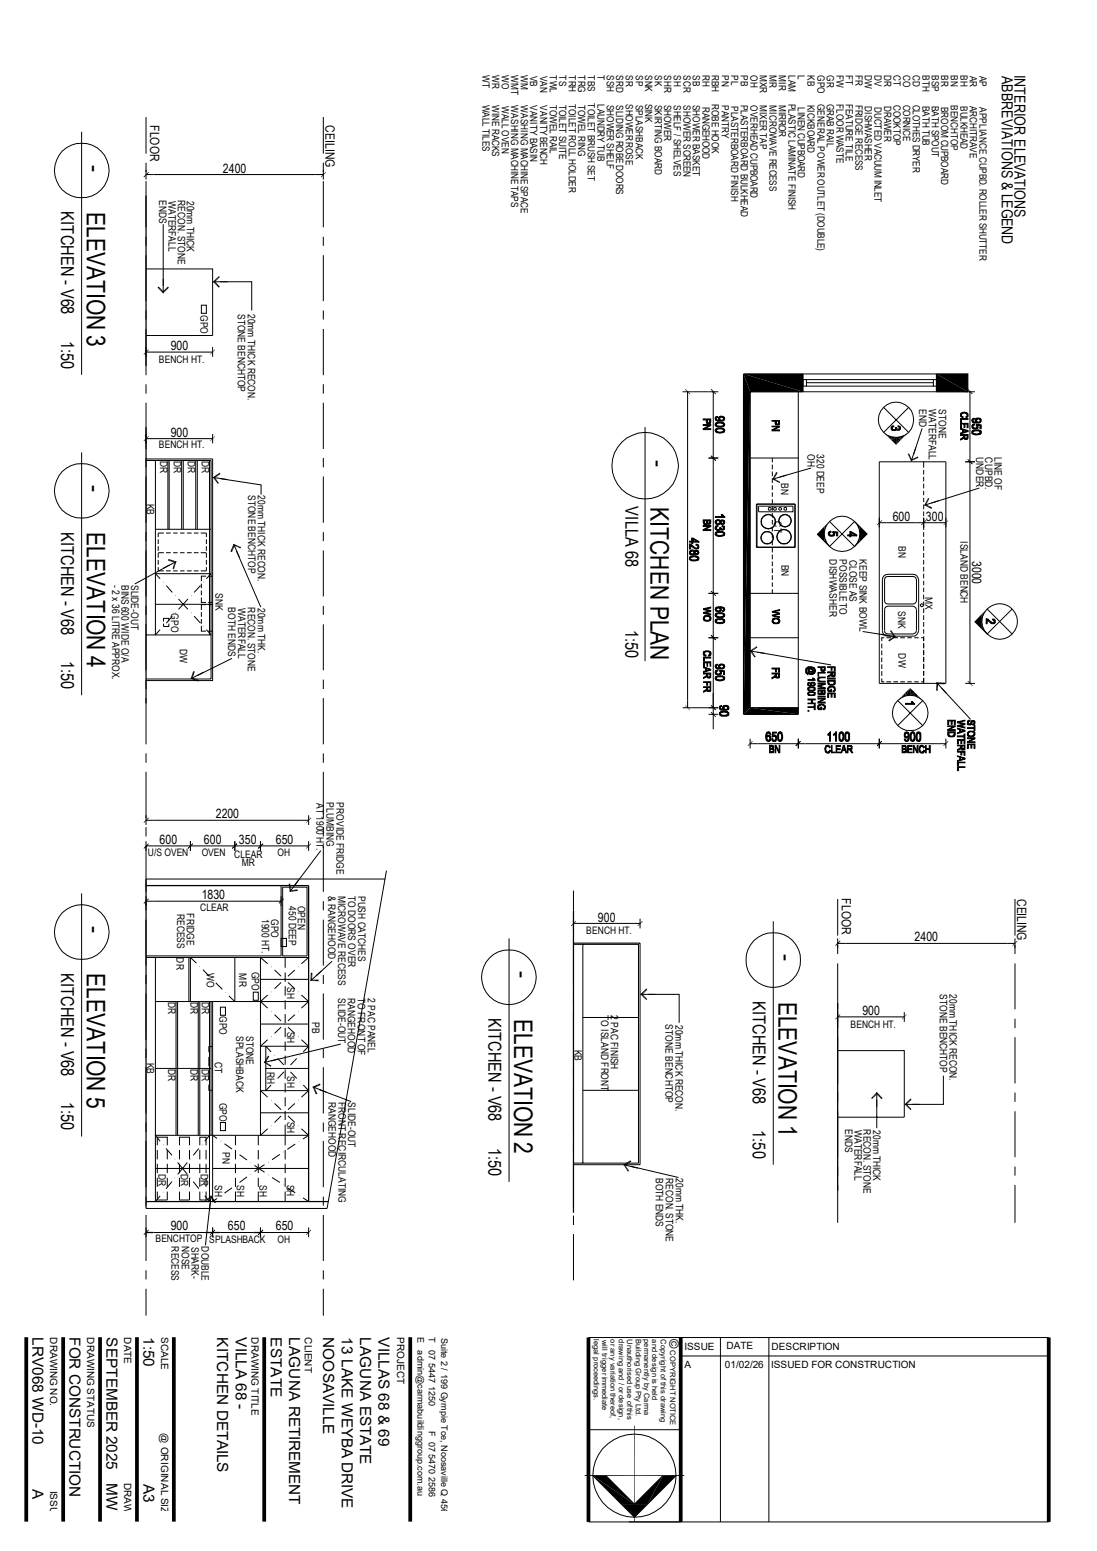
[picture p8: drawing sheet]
<svg xmlns="http://www.w3.org/2000/svg" width="297mm" height="420mm" viewBox="0 0 297 420" stroke-linecap="round" stroke-linejoin="round" font-family="sans-serif">
<defs><g id="words">
<g font-size="6.9">
<text x="23.5" y="44.6" transform="rotate(90 23.5 44.6)">-</text>
<text x="23.5" y="57.4" transform="rotate(90 23.5 57.4)">ELEVATION 3</text>
<text x="176" y="124.6" transform="rotate(90 176 124.6)">-</text>
<text x="23.5" y="131.4" transform="rotate(90 23.5 131.4)">-</text>
<text x="176.1" y="137.4" transform="rotate(90 176.1 137.4)">KITCHEN PLAN</text>
<text x="23.5" y="144.2" transform="rotate(90 23.5 144.2)">ELEVATION 4</text>
<text x="23.5" y="250.9" transform="rotate(90 23.5 250.9)">-</text>
<text x="23.5" y="263.7" transform="rotate(90 23.5 263.7)">ELEVATION 5</text>
<text x="139.2" y="263.1" transform="rotate(90 139.2 263.1)">-</text>
<text x="210.7" y="258.4" transform="rotate(90 210.7 258.4)">-</text>
<text x="139.2" y="276" transform="rotate(90 139.2 276)">ELEVATION 2</text>
<text x="210.8" y="271.3" transform="rotate(90 210.8 271.3)">ELEVATION 1</text>
</g>
<g font-size="4.8">
<text x="16.6" y="57.3" transform="rotate(90 16.6 57.3)">KITCHEN - V68</text>
<text x="16.6" y="92.3" transform="rotate(90 16.6 92.3)">1:50</text>
<text x="169.3" y="137.2" transform="rotate(90 169.3 137.2)">VILLA 68</text>
<text x="16.6" y="144.1" transform="rotate(90 16.6 144.1)">KITCHEN - V68</text>
<text x="169.3" y="170.6" transform="rotate(90 169.3 170.6)">1:50</text>
<text x="16.6" y="179.1" transform="rotate(90 16.6 179.1)">1:50</text>
<text x="16.6" y="263.6" transform="rotate(90 16.6 263.6)">KITCHEN - V68</text>
<text x="132.2" y="275.8" transform="rotate(90 132.2 275.8)">KITCHEN - V68</text>
<text x="203.9" y="271.1" transform="rotate(90 203.9 271.1)">KITCHEN - V68</text>
<text x="16.6" y="298.6" transform="rotate(90 16.6 298.6)">1:50</text>
<text x="132.2" y="310.9" transform="rotate(90 132.2 310.9)">1:50</text>
<text x="203.9" y="306.2" transform="rotate(90 203.9 306.2)">1:50</text>
</g>
<g font-size="4.1">
<text x="271.3" y="20.5" transform="rotate(90 271.3 20.5)">ABBREVIATIONS &amp; LEGEND</text>
<text x="274.7" y="20.2" transform="rotate(90 274.7 20.2)">INTERIOR ELEVATIONS</text>
<text x="8.8" y="362.2" transform="rotate(90 8.8 362.2)">LRV068 WD-10</text>
<text x="18.8" y="362.2" transform="rotate(90 18.8 362.2)">FOR CONSTRUCTION</text>
<text x="28.9" y="362.2" transform="rotate(90 28.9 362.2)">SEPTEMBER 2025</text>
<text x="38.9" y="362.2" transform="rotate(90 38.9 362.2)">1:50</text>
<text x="58.8" y="362.2" transform="rotate(90 58.8 362.2)">KITCHEN DETAILS</text>
<text x="63.8" y="362.2" transform="rotate(90 63.8 362.2)">VILLA 68 -</text>
<text x="73.3" y="362.2" transform="rotate(90 73.3 362.2)">ESTATE</text>
<text x="78.3" y="362.2" transform="rotate(90 78.3 362.2)">LAGUNA RETIREMENT</text>
<text x="87.5" y="362.2" transform="rotate(90 87.5 362.2)">NOOSAVILLE</text>
<text x="92.5" y="362.2" transform="rotate(90 92.5 362.2)">13 LAKE WEYBA DRIVE</text>
<text x="97.5" y="362.2" transform="rotate(90 97.5 362.2)">LAGUNA ESTATE</text>
<text x="102.5" y="362.2" transform="rotate(90 102.5 362.2)">VILLAS 68 &amp; 69</text>
<text x="28.9" y="401.8" transform="rotate(90 28.9 401.8)">MW</text>
<text x="8.8" y="403.3" transform="rotate(90 8.8 403.3)">A</text>
<text x="38.9" y="402.1" transform="rotate(90 38.9 402.1)">A3</text>
</g>
<g font-size="3.5">
<text x="40.6" y="33.9" transform="rotate(90 40.6 33.9)">FLOOR</text>
<text x="88.1" y="34" transform="rotate(90 88.1 34)">CEILING</text>
<text x="60.4" y="46.8">2400</text>
<text x="46.2" y="94.8">900</text>
<text x="46.2" y="118.3">900</text>
<text x="241.7" y="141">600</text>
<text x="250.7" y="141">300</text>
<text x="263.2" y="151.9" transform="rotate(90 263.2 151.9)">3000</text>
<text x="58.4" y="221.6">2200</text>
<text x="43.2" y="228.6">600</text>
<text x="55.2" y="228.6">600</text>
<text x="64.7" y="228.6">350</text>
<text x="74.7" y="228.6">650</text>
<text x="54.6" y="243.5">1830</text>
<text x="227.9" y="243.4" transform="rotate(90 227.9 243.4)">FLOOR</text>
<text x="275.4" y="243.5" transform="rotate(90 275.4 243.5)">CEILING</text>
<text x="161.9" y="249.6">900</text>
<text x="247.6" y="255">2400</text>
<text x="233.5" y="275">900</text>
<text x="46.2" y="333.3">900</text>
<text x="61.7" y="333.3">650</text>
<text x="74.7" y="333.3">650</text>
<text x="181.3" y="362.8" transform="rotate(90 181.3 362.8)">©</text>
</g>
<g font-size="2.8">
<text x="43.1" y="54.2" transform="rotate(90 43.1 54.2)">ENDS</text>
<text x="45.6" y="54.4" transform="rotate(90 45.6 54.4)">WATERFALL</text>
<text x="48.2" y="54.2" transform="rotate(90 48.2 54.2)">RECON. STONE</text>
<text x="50.6" y="54.4" transform="rotate(90 50.6 54.4)">20mm THICK</text>
<text x="54.3" y="85.4" transform="rotate(90 54.3 85.4)">GPO</text>
<text x="64.4" y="85" transform="rotate(90 64.4 85)">STONE BENCHTOP</text>
<text x="67.1" y="85" transform="rotate(90 67.1 85)">20mm THICK RECON.</text>
<text x="43" y="98.3">BENCH HT.</text>
<text x="248.9" y="110.8" transform="rotate(90 248.9 110.8)">END</text>
<text x="251.5" y="110.9" transform="rotate(90 251.5 110.9)">WATERFALL</text>
<text x="254.3" y="110.9" transform="rotate(90 254.3 110.9)">STONE</text>
<text x="43" y="121.4">BENCH HT.</text>
<text x="43.3" y="124.9" transform="rotate(90 43.3 124.9)">DR</text>
<text x="47.1" y="124.9" transform="rotate(90 47.1 124.9)">DR</text>
<text x="50.9" y="124.9" transform="rotate(90 50.9 124.9)">DR</text>
<text x="54.6" y="124.9" transform="rotate(90 54.6 124.9)">DR</text>
<text x="218.6" y="123" transform="rotate(90 218.6 123)">OH</text>
<text x="221.1" y="123" transform="rotate(90 221.1 123)">320 DEEP</text>
<text x="264.3" y="123.8" transform="rotate(90 264.3 123.8)">UNDER</text>
<text x="266.8" y="123.9" transform="rotate(90 266.8 123.9)">CUPBD.</text>
<text x="269.3" y="123.8" transform="rotate(90 269.3 123.8)">LINE OF</text>
<text x="211.5" y="130.9" transform="rotate(90 211.5 130.9)">BN</text>
<text x="39.8" y="136.4" transform="rotate(90 39.8 136.4)">KB</text>
<text x="67.2" y="134.1" transform="rotate(90 67.2 134.1)">STONE BENCHTOP</text>
<text x="69.8" y="134.1" transform="rotate(90 69.8 134.1)">20mm THICK RECON.</text>
<text x="209.6" y="141.3" transform="rotate(90 209.6 141.3)">CT</text>
<text x="243.3" y="148" transform="rotate(90 243.3 148)">BN</text>
<text x="260.1" y="146.6" transform="rotate(90 260.1 146.6)">ISLAND BENCH</text>
<text x="211.6" y="153" transform="rotate(90 211.6 153)">BN</text>
<text x="224.6" y="151.5" transform="rotate(90 224.6 151.5)">DISHWASHER</text>
<text x="227.3" y="151.5" transform="rotate(90 227.3 151.5)">POSSIBLE TO</text>
<text x="230" y="151.6" transform="rotate(90 230 151.6)">CLOSE AS</text>
<text x="232.7" y="151.5" transform="rotate(90 232.7 151.5)">KEEP SINK BOWL</text>
<text x="30.4" y="158.5" transform="rotate(90 30.4 158.5)">- 2 x 36 LITRE APPROX.</text>
<text x="32.9" y="158.4" transform="rotate(90 32.9 158.4)">BINS 600 WIDE O/A</text>
<text x="35.5" y="158.4" transform="rotate(90 35.5 158.4)">SLIDE-OUT</text>
<text x="58.3" y="160.7" transform="rotate(90 58.3 160.7)">SNK</text>
<text x="250.5" y="161.8" transform="rotate(90 250.5 161.8)">MX</text>
<text x="46.3" y="166.2" transform="rotate(90 46.3 166.2)">GPO</text>
<text x="61.8" y="164.5" transform="rotate(90 61.8 164.5)">BOTH ENDS</text>
<text x="64.5" y="164.7" transform="rotate(90 64.5 164.7)">WATERFALL</text>
<text x="67.1" y="164.5" transform="rotate(90 67.1 164.5)">RECON. STONE</text>
<text x="69.8" y="164.6" transform="rotate(90 69.8 164.6)">20mm THK.</text>
<text x="243.2" y="165.6" transform="rotate(90 243.2 165.6)">SNK</text>
<text x="48.7" y="175.8" transform="rotate(90 48.7 175.8)">DW</text>
<text x="243.2" y="177" transform="rotate(90 243.2 177)">DW</text>
<text x="85.7" y="217.5" transform="rotate(90 85.7 217.5)">AT 1900 HT.</text>
<text x="88.4" y="217.3" transform="rotate(90 88.4 217.3)">PLUMBING</text>
<text x="91.1" y="217.3" transform="rotate(90 91.1 217.3)">PROVIDE FRIDGE</text>
<text x="40" y="231.8">U/S OVEN</text>
<text x="54.6" y="231.8">OVEN</text>
<text x="63.4" y="232.4">CLEAR</text>
<text x="75.2" y="231.9">OH</text>
<text x="65.4" y="234.7">MR</text>
<text x="78.2" y="245.5" transform="rotate(90 78.2 245.5)">450 DEEP</text>
<text x="80.7" y="245.4" transform="rotate(90 80.7 245.4)">OPEN</text>
<text x="88.8" y="242.7" transform="rotate(90 88.8 242.7)">&amp; RANGEHOOD</text>
<text x="91.5" y="242.6" transform="rotate(90 91.5 242.6)">MICROWAVE RECESS</text>
<text x="94.2" y="242.7" transform="rotate(90 94.2 242.7)">TO DOORS OVER</text>
<text x="96.9" y="242.6" transform="rotate(90 96.9 242.6)">PUSH CATCHES</text>
<text x="48" y="247.5" transform="rotate(90 48 247.5)">RECESS</text>
<text x="50.5" y="247.4" transform="rotate(90 50.5 247.4)">FRIDGE</text>
<text x="54.2" y="246.7">CLEAR</text>
<text x="70.9" y="248.9" transform="rotate(90 70.9 248.9)">1900 HT.</text>
<text x="73.4" y="249" transform="rotate(90 73.4 249)">GPO</text>
<text x="158.7" y="253.1">BENCH HT.</text>
<text x="47.8" y="259.4" transform="rotate(90 47.8 259.4)">DR</text>
<text x="56" y="263.5" transform="rotate(90 56 263.5)">WO</text>
<text x="64.8" y="263.7" transform="rotate(90 64.8 263.7)">MR</text>
<text x="68.2" y="263.2" transform="rotate(90 68.2 263.2)">GPO</text>
<text x="77.7" y="267.5" transform="rotate(90 77.7 267.5)">SH</text>
<text x="254.5" y="269.3" transform="rotate(90 254.5 269.3)">STONE BENCHTOP</text>
<text x="257.1" y="269.3" transform="rotate(90 257.1 269.3)">20mm THICK RECON.</text>
<text x="45.6" y="271.5" transform="rotate(90 45.6 271.5)">DR</text>
<text x="51.6" y="271.5" transform="rotate(90 51.6 271.5)">DR</text>
<text x="54.6" y="271.5" transform="rotate(90 54.6 271.5)">DR</text>
<text x="59.4" y="275.3" transform="rotate(90 59.4 275.3)">GPO</text>
<text x="91.5" y="270.4" transform="rotate(90 91.5 270.4)">SLIDE-OUT</text>
<text x="94.1" y="270.3" transform="rotate(90 94.1 270.3)">RANGEHOOD</text>
<text x="96.9" y="270.4" transform="rotate(90 96.9 270.4)">TO FRONT OF</text>
<text x="99.6" y="270.4" transform="rotate(90 99.6 270.4)">2 PAC PANEL</text>
<text x="162.8" y="275" transform="rotate(90 162.8 275)">TO ISLAND FRONT</text>
<text x="165.4" y="275" transform="rotate(90 165.4 275)">2 PAC FINISH</text>
<text x="63.9" y="280.6" transform="rotate(90 63.9 280.6)">SPLASHBACK</text>
<text x="66.6" y="280.6" transform="rotate(90 66.6 280.6)">STONE</text>
<text x="77.7" y="279.5" transform="rotate(90 77.7 279.5)">SH</text>
<text x="84.5" y="277" transform="rotate(90 84.5 277)">PB</text>
<text x="180.2" y="277.5" transform="rotate(90 180.2 277.5)">STONE BENCHTOP</text>
<text x="182.9" y="277.6" transform="rotate(90 182.9 277.6)">20mm THICK RECON.</text>
<text x="230.3" y="278.4">BENCH HT.</text>
<text x="39.8" y="287.9" transform="rotate(90 39.8 287.9)">KB</text>
<text x="58.2" y="287.7" transform="rotate(90 58.2 287.7)">CT</text>
<text x="155.5" y="284.4" transform="rotate(90 155.5 284.4)">KB</text>
<text x="45.6" y="289.6" transform="rotate(90 45.6 289.6)">DR</text>
<text x="51.6" y="289.6" transform="rotate(90 51.6 289.6)">DR</text>
<text x="54.6" y="289.6" transform="rotate(90 54.6 289.6)">DR</text>
<text x="72.3" y="290.3" transform="rotate(90 72.3 290.3)">RH</text>
<text x="77.7" y="291.5" transform="rotate(90 77.7 291.5)">SH</text>
<text x="59.4" y="298.7" transform="rotate(90 59.4 298.7)">GPO</text>
<text x="89" y="298.5" transform="rotate(90 89 298.5)">RANGEHOOD</text>
<text x="91.7" y="298.5" transform="rotate(90 91.7 298.5)">FRONT RECIRCULATING</text>
<text x="94.3" y="298.6" transform="rotate(90 94.3 298.6)">SLIDE-OUT</text>
<text x="77.7" y="303.8" transform="rotate(90 77.7 303.8)">SH</text>
<text x="228.9" y="305.9" transform="rotate(90 228.9 305.9)">ENDS</text>
<text x="233.8" y="305.9" transform="rotate(90 233.8 305.9)">RECON. STONE</text>
<text x="231.4" y="306.1" transform="rotate(90 231.4 306.1)">WATERFALL</text>
<text x="236.4" y="306.1" transform="rotate(90 236.4 306.1)">20mm THICK</text>
<text x="42.9" y="318" transform="rotate(90 42.9 318)">DR</text>
<text x="48.9" y="318" transform="rotate(90 48.9 318)">DR</text>
<text x="54.4" y="318" transform="rotate(90 54.4 318)">DR</text>
<text x="60.3" y="312" transform="rotate(90 60.3 312)">PN</text>
<text x="58.2" y="321.1" transform="rotate(90 58.2 321.1)">SH</text>
<text x="64.1" y="321.1" transform="rotate(90 64.1 321.1)">SH</text>
<text x="70.3" y="321.1" transform="rotate(90 70.3 321.1)">SH</text>
<text x="77.6" y="320.9" transform="rotate(90 77.6 320.9)">SH</text>
<text x="177.5" y="319.1" transform="rotate(90 177.5 319.1)">BOTH ENDS</text>
<text x="180.3" y="319.1" transform="rotate(90 180.3 319.1)">RECON. STONE</text>
<text x="183" y="319.2" transform="rotate(90 183 319.2)">20mm THK.</text>
<text x="42.1" y="336.4">BENCHTOP SPLASHBACK</text>
<text x="46.5" y="337.6" transform="rotate(90 46.5 337.6)">RECESS</text>
<text x="49.2" y="337.6" transform="rotate(90 49.2 337.6)">NOSE</text>
<text x="51.8" y="337.7" transform="rotate(90 51.8 337.7)">SHARK-</text>
<text x="54.5" y="337.6" transform="rotate(90 54.5 337.6)">DOUBLE</text>
<text x="75.2" y="336.6">OH</text>
</g>
<g font-size="2.7">
<text x="130.6" y="20.4" transform="rotate(90 130.6 20.4)">WT</text>
<text x="133.3" y="20.4" transform="rotate(90 133.3 20.4)">WR</text>
<text x="135.9" y="20.4" transform="rotate(90 135.9 20.4)">WO</text>
<text x="138.4" y="20.4" transform="rotate(90 138.4 20.4)">WMT</text>
<text x="141.1" y="20.4" transform="rotate(90 141.1 20.4)">WM</text>
<text x="143.6" y="20.5" transform="rotate(90 143.6 20.5)">VB</text>
<text x="146.2" y="20.5" transform="rotate(90 146.2 20.5)">VAN</text>
<text x="148.8" y="20.4" transform="rotate(90 148.8 20.4)">TWL</text>
<text x="151.4" y="20.4" transform="rotate(90 151.4 20.4)">TS</text>
<text x="154" y="20.4" transform="rotate(90 154 20.4)">TRH</text>
<text x="156.5" y="20.4" transform="rotate(90 156.5 20.4)">TRG</text>
<text x="159.2" y="20.4" transform="rotate(90 159.2 20.4)">TBS</text>
<text x="161.8" y="20.4" transform="rotate(90 161.8 20.4)">T</text>
<text x="164.3" y="20.4" transform="rotate(90 164.3 20.4)">SSH</text>
<text x="166.9" y="20.4" transform="rotate(90 166.9 20.4)">SRD</text>
<text x="169.5" y="20.4" transform="rotate(90 169.5 20.4)">SR</text>
<text x="172.1" y="20.4" transform="rotate(90 172.1 20.4)">SP</text>
<text x="174.7" y="20.4" transform="rotate(90 174.7 20.4)">SNK</text>
<text x="177.3" y="20.4" transform="rotate(90 177.3 20.4)">SK</text>
<text x="179.8" y="20.4" transform="rotate(90 179.8 20.4)">SHR</text>
<text x="182.5" y="20.4" transform="rotate(90 182.5 20.4)">SH</text>
<text x="185.1" y="20.4" transform="rotate(90 185.1 20.4)">SCR</text>
<text x="187.6" y="20.4" transform="rotate(90 187.6 20.4)">SB</text>
<text x="190.2" y="20.4" transform="rotate(90 190.2 20.4)">RH</text>
<text x="192.8" y="20.4" transform="rotate(90 192.8 20.4)">RBH</text>
<text x="195.4" y="20.4" transform="rotate(90 195.4 20.4)">PN</text>
<text x="198" y="20.4" transform="rotate(90 198 20.4)">PL</text>
<text x="200.6" y="20.4" transform="rotate(90 200.6 20.4)">PB</text>
<text x="203.2" y="20.4" transform="rotate(90 203.2 20.4)">OH</text>
<text x="205.7" y="20.4" transform="rotate(90 205.7 20.4)">MXR</text>
<text x="208.4" y="20.4" transform="rotate(90 208.4 20.4)">MR</text>
<text x="210.9" y="20.4" transform="rotate(90 210.9 20.4)">MIR</text>
<text x="213.5" y="20.4" transform="rotate(90 213.5 20.4)">LAM</text>
<text x="216.1" y="20.4" transform="rotate(90 216.1 20.4)">L</text>
<text x="218.7" y="20.4" transform="rotate(90 218.7 20.4)">KB</text>
<text x="221.3" y="20.4" transform="rotate(90 221.3 20.4)">GPO</text>
<text x="223.9" y="20.4" transform="rotate(90 223.9 20.4)">GR</text>
<text x="226.5" y="20.3" transform="rotate(90 226.5 20.3)">FW</text>
<text x="229" y="20.3" transform="rotate(90 229 20.3)">FT</text>
<text x="231.6" y="20.3" transform="rotate(90 231.6 20.3)">FR</text>
<text x="234.2" y="20.4" transform="rotate(90 234.2 20.4)">DW</text>
<text x="236.8" y="20.4" transform="rotate(90 236.8 20.4)">DV</text>
<text x="239.4" y="20.4" transform="rotate(90 239.4 20.4)">DR</text>
<text x="242" y="20.4" transform="rotate(90 242 20.4)">CT</text>
<text x="244.5" y="20.4" transform="rotate(90 244.5 20.4)">CO</text>
<text x="247.1" y="20.4" transform="rotate(90 247.1 20.4)">CD</text>
<text x="249.8" y="20.4" transform="rotate(90 249.8 20.4)">BTH</text>
<text x="252.3" y="20.4" transform="rotate(90 252.3 20.4)">BSP</text>
<text x="254.8" y="20.4" transform="rotate(90 254.8 20.4)">BR</text>
<text x="257.5" y="20.4" transform="rotate(90 257.5 20.4)">BN</text>
<text x="260.1" y="20.4" transform="rotate(90 260.1 20.4)">BH</text>
<text x="262.6" y="20.5" transform="rotate(90 262.6 20.5)">AR</text>
<text x="265.3" y="20.5" transform="rotate(90 265.3 20.5)">AP</text>
<text x="130.6" y="28.4" transform="rotate(90 130.6 28.4)">WALL TILES</text>
<text x="133.3" y="28.6" transform="rotate(90 133.3 28.6)">WINE RACKS</text>
<text x="135.9" y="28.7" transform="rotate(90 135.9 28.7)">WALL OVEN</text>
<text x="138.4" y="28.6" transform="rotate(90 138.4 28.6)">WASHING MACHINE TAPS</text>
<text x="141.1" y="28.5" transform="rotate(90 141.1 28.5)">WASHING MACHINE SPACE</text>
<text x="143.6" y="28.6" transform="rotate(90 143.6 28.6)">VANITY BASIN</text>
<text x="146.2" y="28.6" transform="rotate(90 146.2 28.6)">VANITY BENCH</text>
<text x="148.8" y="28.3" transform="rotate(90 148.8 28.3)">TOWEL RAIL</text>
<text x="151.4" y="28.3" transform="rotate(90 151.4 28.3)">TOILET SUITE</text>
<text x="154" y="28.1" transform="rotate(90 154 28.1)">TOILET ROLL HOLDER</text>
<text x="156.5" y="28.3" transform="rotate(90 156.5 28.3)">TOWEL RING</text>
<text x="159.2" y="28" transform="rotate(90 159.2 28)">TOILET BRUSH SET</text>
<text x="161.8" y="28.2" transform="rotate(90 161.8 28.2)">LAUNDRY TUB</text>
<text x="164.3" y="28.4" transform="rotate(90 164.3 28.4)">SHOWER SHELF</text>
<text x="166.9" y="28.5" transform="rotate(90 166.9 28.5)">SLIDING ROBE DOORS</text>
<text x="169.5" y="28.2" transform="rotate(90 169.5 28.2)">SHOWER ROSE</text>
<text x="172.1" y="28.4" transform="rotate(90 172.1 28.4)">SPLASHBACK</text>
<text x="174.7" y="28.1" transform="rotate(90 174.7 28.1)">SINK</text>
<text x="177.3" y="28.4" transform="rotate(90 177.3 28.4)">SKIRTING BOARD</text>
<text x="179.8" y="28.4" transform="rotate(90 179.8 28.4)">SHOWER</text>
<text x="182.5" y="28.5" transform="rotate(90 182.5 28.5)">SHELF / SHELVES</text>
<text x="185.1" y="28.5" transform="rotate(90 185.1 28.5)">SHOWER SCREEN</text>
<text x="187.6" y="28.4" transform="rotate(90 187.6 28.4)">SHOWER BASKET</text>
<text x="190.2" y="29" transform="rotate(90 190.2 29)">RANGEHOOD</text>
<text x="192.8" y="28.1" transform="rotate(90 192.8 28.1)">ROBE HOOK</text>
<text x="195.4" y="28.5" transform="rotate(90 195.4 28.5)">PANTRY</text>
<text x="198" y="28.8" transform="rotate(90 198 28.8)">PLASTERBOARD FINISH</text>
<text x="200.6" y="28.4" transform="rotate(90 200.6 28.4)">PLASTERBOARD BULKHEAD</text>
<text x="203.2" y="28.5" transform="rotate(90 203.2 28.5)">OVERHEAD CUPBOARD</text>
<text x="205.7" y="28.4" transform="rotate(90 205.7 28.4)">MIXER TAP</text>
<text x="208.4" y="28.6" transform="rotate(90 208.4 28.6)">MICROWAVE RECESS</text>
<text x="210.9" y="28.5" transform="rotate(90 210.9 28.5)">MIRROR</text>
<text x="213.5" y="28.1" transform="rotate(90 213.5 28.1)">PLASTIC LAMINATE FINISH</text>
<text x="216.1" y="29.1" transform="rotate(90 216.1 29.1)">LINEN CUPBOARD</text>
<text x="218.7" y="28.4" transform="rotate(90 218.7 28.4)">KICKBOARD</text>
<text x="221.3" y="28.1" transform="rotate(90 221.3 28.1)">GENERAL POWER OUTLET (DOUBLE)</text>
<text x="223.9" y="28.1" transform="rotate(90 223.9 28.1)">GRAB RAIL</text>
<text x="226.5" y="28.2" transform="rotate(90 226.5 28.2)">FLOOR WASTE</text>
<text x="229" y="28.1" transform="rotate(90 229 28.1)">FEATURE TILE</text>
<text x="231.6" y="28.3" transform="rotate(90 231.6 28.3)">FRIDGE RECESS</text>
<text x="234.2" y="28.8" transform="rotate(90 234.2 28.8)">DISHWASHER</text>
<text x="236.8" y="28.9" transform="rotate(90 236.8 28.9)">DUCTED VACUUM INLET</text>
<text x="239.4" y="28.8" transform="rotate(90 239.4 28.8)">DRAWER</text>
<text x="242" y="28.4" transform="rotate(90 242 28.4)">COOKTOP</text>
<text x="244.5" y="28.4" transform="rotate(90 244.5 28.4)">CORNICE</text>
<text x="247.1" y="28.3" transform="rotate(90 247.1 28.3)">CLOTHES DRYER</text>
<text x="249.8" y="28.7" transform="rotate(90 249.8 28.7)">BATH TUB</text>
<text x="252.3" y="28.7" transform="rotate(90 252.3 28.7)">BATH SPOUT</text>
<text x="254.8" y="28.9" transform="rotate(90 254.8 28.9)">BROOM CUPBOARD</text>
<text x="257.5" y="28.5" transform="rotate(90 257.5 28.5)">BENCHTOP</text>
<text x="260.1" y="28.8" transform="rotate(90 260.1 28.8)">BULKHEAD</text>
<text x="262.6" y="28.7" transform="rotate(90 262.6 28.7)">ARCHITRAVE</text>
<text x="265.3" y="29" transform="rotate(90 265.3 29)">APPLIANCE CUPBD. ROLLER SHUTTER</text>
<text x="13.5" y="362.2" transform="rotate(90 13.5 362.2)">DRAWING NO.</text>
<text x="23.6" y="362.2" transform="rotate(90 23.6 362.2)">DRAWING STATUS</text>
<text x="33.6" y="362.2" transform="rotate(90 33.6 362.2)">DATE</text>
<text x="43.6" y="362.2" transform="rotate(90 43.6 362.2)">SCALE</text>
<text x="68.1" y="362.2" transform="rotate(90 68.1 362.2)">DRAWING TITLE</text>
<text x="82.5" y="362.2" transform="rotate(90 82.5 362.2)">CLIENT</text>
<text x="107.5" y="362.2" transform="rotate(90 107.5 362.2)">PROJECT</text>
<text x="185.3" y="365.6">ISSUE</text>
<text x="196.7" y="365.5">DATE</text>
<text x="208.9" y="365.6">DESCRIPTION</text>
<text x="185.3" y="370.5">A</text>
<text x="196.3" y="370.6">01/02/26</text>
<text x="208.8" y="370.6">ISSUED FOR CONSTRUCTION</text>
<text x="43.6" y="388.3" transform="rotate(90 43.6 388.3)">@ ORIGINAL SIZE</text>
<text x="33.6" y="401.7" transform="rotate(90 33.6 401.7)">DRAWN</text>
<text x="13.5" y="403.8" transform="rotate(90 13.5 403.8)">ISSUE</text>
</g>
<g font-size="2.5">
<text x="113" y="362.1" transform="rotate(90 113 362.1)">E</text>
<text x="113" y="365.8" transform="rotate(90 113 365.8)">admin@carmabuildinggroup.com.au</text>
<text x="116.1" y="362.2" transform="rotate(90 116.1 362.2)">T</text>
<text x="116.1" y="365.8" transform="rotate(90 116.1 365.8)">07 5447 1250</text>
<text x="119.5" y="362.3" transform="rotate(90 119.5 362.3)">Suite 2 / 199 Gympie Tce, Noosaville Q 4566</text>
<text x="116.1" y="387.7" transform="rotate(90 116.1 387.7)">F 07 5470 2586</text>
</g>
<g font-size="2">
<text x="160.8" y="362.8" transform="rotate(90 160.8 362.8)">legal proceedings.</text>
<text x="163.1" y="362.9" transform="rotate(90 163.1 362.9)">will trigger immediate</text>
<text x="165.3" y="362.8" transform="rotate(90 165.3 362.8)">or any variation thereof,</text>
<text x="167.6" y="362.8" transform="rotate(90 167.6 362.8)">drawing and / or design,</text>
<text x="169.8" y="362.8" transform="rotate(90 169.8 362.8)">Unauthorised use of this</text>
<text x="172.1" y="362.8" transform="rotate(90 172.1 362.8)">Building Group Pty Ltd.</text>
<text x="174.4" y="362.8" transform="rotate(90 174.4 362.8)">permanently by Carma</text>
<text x="176.6" y="362.8" transform="rotate(90 176.6 362.8)">and design is held</text>
<text x="178.9" y="362.8" transform="rotate(90 178.9 362.8)">Copyright of this drawing</text>
<text x="181.4" y="365.8" transform="rotate(90 181.4 365.8)">COPYRIGHT NOTICE</text>
</g>
</g></defs>
<g fill="none" stroke="#000" stroke-width=".34">
<path d="M39.5 53v46.1M39.5 115.7v74.8M201.3 101.3h16.1v4.8h-14.3v85.6h13.1v1.8h-14.9zM253.6 101.3h8.4v4.8h-8.4zM39.5 238.1v89.3M39.5 239.9h44.1v85.6M155.3 246.8v81.7M84.1 265.6h2.2M226.8 271.7v50.8M39.5 333.9h2.1M39.5 325.5h49.4M55.5 333.9h4.1"/>
<path d="M68.6 333.9h1.9"/>
</g>
<g fill="none" stroke="#000" stroke-width=".27">
<path d="M22.1 35.7v65.9M39.5 31.7v9.9M87.5 31.7v9.9M39.5 44.1v4.5M39.5 49.1v12.5M39.5 47.3h48M87.5 44.1v4.5M87.5 49.1v12.5M39.5 72.9h18.1v18h-18.1M39.5 64.1v2.5M39.5 69.1v12.5M44.2 60.7v18.8"/>
<path d="M57.7 76.3h3.9M59.7 76.3h8.5v7.8M87.5 64.1v2.5M87.5 69.1v12.5M39.5 84.1v2.5M39.5 89.1v12.5M39.5 95.4h18.1M54.5 82.7h1.4v2.2h-1.4zM57.6 94v2.6M87.5 84.1v2.5M87.5 89.1v12.5M39.5 104.1v2.5"/>
<path d="M39.5 109.1v12.5M39.5 118.8h18.1M57.6 117.6v2.5M87.5 104.1v2.5M87.5 109.1v12.5M174.7 115.7v63.4M184.8 106.1h9.7M186.2 106.1v85.6M193.1 106.1v85.6M216.2 106.1v85.6M217.4 102.8h1v1.8h-1zM217.4 101.3h36.2"/>
<path d="M217.4 106.1h36.2M218.4 102.8h34.3M218.4 104.6h34.3M218.4 103.7h34.3M239.3 110.4l6.7 6.7M246 110.4l-6.7 6.7M249.7 116l-2.3 7.1M252.7 102.8h.9v1.8h-.9zM261.4 106.1h2.6M262.6 106.1v79M22.1 122.6v65.7M39.5 124.1v2.5"/>
<path d="M39.5 129.1v12.5M39.5 124.3h18.1v60.1h-18.1M39.5 124.8h17.6v59.1h-17.6M42.1 124.8v47.2l1.2-1.4M45.5 124.8v18.6M45.8 124.8v18.6M49.2 124.8v18.6M49.6 124.8v18.6M53 124.8v18.6M53.4 124.8v18.6M56.7 124.8v47.2M57.7 129.3l3.9 .6"/>
<path d="M59.7 129.7l11 1.7v2.6M87.5 124.1v2.5M87.5 129.1v12.5M191.9 124.1h2.6M203.1 124.1h13.1M204.8 136.7l.3-.2h10l.2 .2-.1 11.6h-10.3zM205 136.6h10.2v11.6h-10.2zM205.4 137.1h9.3v1.5h-9.3zM208.1 137.5h.6l.2 .4-.2 .2h-.6zM209.1 124.1v1.2M209.1 125.9v1.2M209.1 127.7v1.3"/>
<path d="M209.1 129.6v1.3M209.1 131.4v1.3M209.1 133.4v1.2M209.1 135.3v1.1M209.1 137.1v1.3M209.1 139v1.3M209.5 137.5h.6v.6h-.6zM211 137.5h.5l.2 .4-.2 .2h-.5l-.2-.2zM212.3 137.5h.6v.6h-.6zM219.6 126.8l-10.5 3M238.1 125.1h18v60h-18zM248 121.2l-1.3 3.7"/>
<path d="M250.1 125.1v1.6M250.1 127.3v1.3M250.1 129.2v1.2M250.1 131v1.3M250.1 133v1.2M250.1 134.8v1.2M250.1 136.7v1.3M250.1 138.6v1.2M254.1 135.7l-3.8 1.2M261.4 125.1h2.6M265.2 132.2l-13 4.1M39.5 144.1v2.5"/>
<path d="M39.5 149.1v12.5M42.1 143.4h15M42.8 146.1v1.3M42.8 148v1.2M42.8 149.8v1.3M42.8 151.7v1.3M42.8 153.6v1h1.6M42.8 149.7h1.6M43.3 156.8l-1.2-1.4h15l-1.2 1.4M44.2 157.7h.1M44.4 144.4h-1.6v1.1M45 144.4h1.2"/>
<path d="M45 154.6h1.2M45 149.7h1.2M45 158.6l1.7 1.9M46 153l-9.5 5.2M46.9 144.4h1.2M46.9 154.6h1.2M46.9 149.7h1.2M47.8 152.1l-3.6 1.9M48.8 144.4h1.2M48.8 154.6h1.2M48.8 149.7h1.2M50.6 144.4h1.3"/>
<path d="M50.6 154.6h1.3M50.6 149.7h1.3M52.5 144.4h1.3M52.5 154.6h1.3M52.5 149.7h1.3M54.3 158.6l-1.7 1.9M54.4 144.4h1.5v1.1M54.4 149.7h1.5M54.5 158.1v1.2M54.5 160v1.2M55 157.7h.1M55.8 156.1h-1.3v1.3"/>
<path d="M55.9 153.6v1h-1.5M55.9 146.1v1.3M55.9 148v1.2M55.9 149.8v1.3M55.9 151.7v1.3M56.4 156.1h1.2M63.2 147.4l1.7 3.6M64 149.2l6.6 15.3M87.5 144.1v2.5M87.5 149.1v12.5M209.1 140.8v1.3M209.1 142.7v1.3"/>
<path d="M209.1 144.6v1.2M209.1 146.5v1.2M209.1 148.4v1.2M209.1 150.2v1.3M209.1 152.1v1.3M209.1 154v1.2M209.1 155.8v1.3M209.1 157.8v1.2M209.1 159.6v1.1M223.3 142.5v2.2M224.6 141.3l6.8 6.7 3.4-3.3-3.4-3.4-6.8 6.7-3.4-3.3M232.7 142.6v4.2"/>
<path d="M238.1 141.6h18M239.4 156l1.1-.4h6.7a1.59 1.59 0 0 1 1.6 1.5v13.7a1.59 1.59 0 0 1-1.6 1.5h-6.7a1.45 1.45 0 0 1-1.6-1.5v-13.7zM239.9 156.3h7.7l.6 .8v5.7l-.2 .4-.8 .4-7.3-.1-.4-.7v-5.7l.1-.5zM250.1 140.3v3.3M250.1 144.1v1.3M250.1 146.1v1.2M250.1 148v1.2M250.1 149.8v1.3M250.1 151.7v1.3M250.1 153.5v1.3M250.1 155.4v1.3M250.1 157.4v1.1"/>
<path d="M250.1 159.2v1.2M39.5 164.1v2.5M39.5 169.1v12.5M42.1 163.7h15M44.2 169.6h.1M44.3 169v.7h1.4v-.7M44.3 168.4v-.9h1.4v.9M46.7 166.9l-1.7 1.9M47.5 166h.1M47.5 161.3h.1M48.3 165.1l1.3-1.4 1.3 1.4M48.3 162.3l1.3 1.4 1.3-1.4"/>
<path d="M51.7 166h.1M51.7 161.3h.1M52.6 166.9l1.7 1.9M54.5 161.8v1.4h1.3M54.5 169.5v1.5h1.3M54.5 165.8v1.3M54.5 167.7v1.3M55 169.6h.1M55.8 163.8h-1.3v1.4M55.9 170.6l1.2 1.4h-17.6M56.4 163.2h1.2M56.4 163.8h1.2"/>
<path d="M56.4 171h1.2M62.8 178.4l-9.4 4.6M87.5 164.1v2.5M87.5 169.1v12.5M191.9 172.8h2.6M191.9 160.7h2.6M203 176.3l4 .7M203.1 172.8h13.1M203.1 160.7h13.1M205.1 176.7l19.9 3.4M233.6 171.1l6.9 1.1M238.6 171.8l4 .7"/>
<path d="M238.8 174.4v1.2M238.8 176.2v1.3M238.8 178.1v1.3M238.8 180v1.2M239.4 172.8h-.6v.9M239.6 164.7l.9-.5h6.7l.4 .2 .6 .7v5.7l-.2 .5-.8 .4h-6.7l-.9-.4zM240 172.8h1.3M241.9 172.8h1.3M243.8 172.8h1.2M245.7 172.8h1.2M247.6 172.8h1.2M249.3 163.7l.3-.2 .3 .2v.5l-.3 .2-.3-.2-.1-.2z"/>
<path d="M249.4 172.8h.7M250.1 161.1v1.2M250.1 162.9v1.3M250.1 164.8v1.3M250.1 166.7v1.2M250.1 168.5v1.3M250.1 170.5v1.2M250.1 172.3v1.4M250.1 174.2v1.4M250.1 176.1v1.4M250.1 177.9v1.5M250.1 179.8v1.4"/>
<path d="M265.9 166.2v2.2M267.3 165l6.8 6.7M274.1 165l-6.8 6.7-3.4-3.3M39.5 184.1v2.5M39.5 189.1v12.5M55.2 182.1l-3.6 1.8M87.5 184.1v2.5M87.5 189.1v12.5M184.8 191.7h9.7M191.9 193.5h2.6M193.1 187.7v9.9M238.8 183.8v.9h.6"/>
<path d="M238.8 181.8v1.3M240 184.7h1.3M241.9 184.7h1.3M243.1 189.8l6.8 6.8M243.8 184.7h1.2M245.7 184.7h1.2M247.6 184.7h1.2M249.9 189.8l-6.8 6.8M250.1 183.8v.9h-.7M250.1 181.7v1.4M250.1 183.6v1.5M253.6 184.9l2.7 2.9"/>
<path d="M254.9 186.4l7.9 8.5M261.4 185.1h2.6M39.5 204.1v2.5M39.5 209.1v14.4M87.5 204.1v2.5M87.5 209.1v12.5M203.1 201.5h53M203.1 200.1v2.6M216.2 200.1v2.6M238.1 200.1v2.6M256.1 200.1v2.6M39.5 224.1v2.5"/>
<path d="M39.5 227.9v13.7M39.5 238.1h64.8M39.5 229.2h44.1M39.5 222.2h44.1M51.6 227.9v2.6M63.6 227.9v2.6M70.5 227.9v2.6M76.1 239.9v19.1h-36.6M80.9 238.4l-2.4 3.2M83.6 220.9v2.6M83.6 227.9v2.6M86.9 230.4l-7.2 9.6"/>
<path d="M87.5 224.1v2.5M87.5 229.2v12.4M104.6 235.8l-16 91.6h-49.1M22.1 242v65.9M39.5 242.8v3.8M39.5 249.1v12.5M39.5 259.4h44.1l-2 1.7M39.5 244.1h36.6M42.1 259.4v66.1l1.2-1.5M51.1 259.4v11.9M63.6 259.4v11.9l-1.6-1.5M76.1 254.2h1.5v2.2h-1.5z"/>
<path d="M76.5 240.3h6.6v18.7h-6.6zM77.2 259.4v2.8M87.5 244.1v2.5M87.5 249.1v12.5M137.8 254.2v66M155.3 241.3v5.5M155.3 248.9v2.9M155.3 254.2v12.5M155.3 255.5h18v60h-18M155.3 255.8h17.6v59.3h-17.6M155.3 250.1h18M157.8 255.8v59.3"/>
<path d="M173.3 248.9v2.6M209.4 249.6v65.9M226.8 243.5v9.9M226.8 254.2v4.2M226.8 255.6h48M274.8 243.5v9.9M274.8 254.2v4.2M39.5 264.1v2.5M39.5 269.1v12.5M42.1 271.3h41.5M47.7 271.3v36.3M48.1 271.3v36.3"/>
<path d="M53.2 260.9l-1.6-1.5v11.9M53.7 271.3v36.3M54 261.8h.1M54.1 271.3v36.3M54.9 262.7l1.7 1.8M56.7 271.3v54.2l-1.2-1.5M57.1 271.3v36.3M57.6 271.3v54.2l1.2-.8M57.6 265.3h.1M58.4 266.2l1.8 1.8M59.7 272.8h1.3v2.2h-1.3zM61.1 268.9h.1"/>
<path d="M68.6 268.8h1.3v2.2h-1.3zM70.5 265.3h13.1M70.5 277.4h13.1M72.5 261.1l-2-1.7v48.2l2-1.8M72.5 269.5l-2 1.8 2 1.8M73.4 274h.1M73.4 268.7h.1M73.4 261.9h.1M74.3 274.9l1.8 1.7M74.3 262.8l1.8 1.7M76.1 278.3l-1.8 1.7M76.1 266.1l-1.8 1.7"/>
<path d="M77.2 263.4v2.6M77.2 267.2v2.5M77.2 271v2.4M77.2 274.7v2.5M77.2 278.4v2.6M78 278.3l1.8 1.7M78 266.1l1.8 1.7M79.8 274.9l-1.8 1.7M79.8 262.8l-1.8 1.7M80.7 274h.1M80.7 268.7h.1M80.7 261.9h.1"/>
<path d="M81.6 269.5l2 1.8M83.6 271.3l-2 1.8M87 263l-2.9 2.7M87.5 264.1v2.5M87.5 269.1v12.5M89.9 260.4l-4.3 4M155.3 269.3v2.4M155.3 274.3v12.5M157.8 275.6h15.1M173.4 269.4h4.1M175.4 269.4h8.5v7.7M226.8 261v12.4"/>
<path d="M226.8 274.2v4.3M226.8 275.5h18.1M244.9 274.2v2.6M274.8 261v12.4M274.8 276v2.5M39.5 284.1v2.5M39.5 289.1v12.5M42.1 289.4h15M56.6 293.8v1.6h1M56.6 286.3v2.5M56.6 290v2.6M57.6 283.5h-1v1.5"/>
<path d="M72 289.4h11.6M72.5 281.6l-2 1.8h13.1M73.4 284.9l-1.4-1.5v12l1.4-1.5M73.4 298.1h.1M73.4 280.8h.1M74.3 293.1h.1M74.3 285.9h.1M74.3 298.9l1.8 1.7M75.2 286.7l1.7 1.8M75.4 286.9l-3.9 .9M76.9 290.4l-1.7 1.7M77.2 282.2v2.5"/>
<path d="M77.2 286v2.4M77.2 289.7v2.5M77.2 293.4v2.6M77.2 297.2v2.5M78.7 290.4l1.6 1.7M79.8 298.9l-1.8 1.7M80.3 286.7l-1.6 1.8M80.7 298.1h.1M80.7 280.8h.1M81.2 293.1h.1M81.2 285.9h.1M81.6 281.6l2 1.8-1.5 1.5"/>
<path d="M82.1 293.9l1.5 1.5-2 1.8M83.6 295.4h-13.1l2 1.8M84.7 294.4l3.7 1.5M86.5 295.2l8.6 3.2M87.5 284.1v2.5M87.5 289.1v12.5M92.3 282.8l-18.9 4.6M155.3 289.3v2.5M155.3 294.3v12.5M157.8 295.4h15.1M226.8 284.6h18.1v18h-18.1M226.8 281v12.5"/>
<path d="M226.8 296v2.5M237.4 295.9v9.7M244.9 299.2h4M255.4 291.4v7.8h-8.4M274.8 281v12.5M274.8 296v2.5M39.5 304.1v2.5M39.5 309.1v12.5M42.1 316.5h14.6M42.6 310.3v-2.2h2.7v2.2M42.6 311.5v2.6M42.6 315.3v2.5"/>
<path d="M42.6 319.1v2.4M44.2 310.1h.1M45 311.1l1.6 1.9M45.3 311.5v2.6M45.3 315.3v2.5M45.3 319.1v2.4M47.3 319.1h.1M47.3 314h.1M48.1 318.1l1.3-1.6 1.3 1.6M48.1 314.9l1.3 1.6 1.3-1.6M48.6 310.3v-2.2h2.7v2.2M48.6 311.5v2.6"/>
<path d="M48.6 315.3v2.5M48.6 319.1v2.4M51.3 311.5v2.6M51.3 315.3v2.5M51.3 319.1v2.4M51.5 319.1h.1M51.5 314h.1M53.8 311.1l-1.5 1.9M54.1 310.3v-2.2h1.7v2.2M54.1 311.5v2.6M54.1 315.3v2.5M54.1 319.1v2.4"/>
<path d="M54.7 310.1h.1M55.8 311.5v2.6M55.8 315.3v2.5M55.8 319.1v2.4M56.7 307.6l-1.2 1.6M57.6 316.5h26M57.6 307.6l1.2 .8M59.7 304.1h1.3v2.2h-1.3zM59.8 309.2h.1M60.8 309.8l2 1.5M63.8 307.6v2.7M63.8 311.5v2.6"/>
<path d="M63.8 315.3v2.5M63.8 319.1v2.4M63.8 312h.1M64.9 312.8l2 1.4M66.9 318.8l-2 1.5M67.9 318.1h.1M67.9 315h.1M68.9 317.4l1.1-.9 1.6 1M69.9 307.6v2.7M69.9 311.5v2.6M69.9 315.3v2.5M69.9 319.1v2.4"/>
<path d="M70.5 301.5h13.1M71.6 315.5l-1.6 1-1.1-.8M72.6 318.3h.1M72.6 314.8h.1M73.4 304.9h.1M73.7 319l2.1 1.3M75.8 312.7l-2.1 1.5M76.1 302.3l-1.8 1.8M76.8 312h.1M77.2 300.9v2.5M77.2 304.7v5.6M77.2 311.5v2.6"/>
<path d="M77.2 315.3v2.5M77.2 319.1v2.4M78 302.3l1.8 1.8M79.9 309.9l-2.1 1.5M80.7 304.9h.1M80.9 309.2h.1M81.6 305.8l2 1.8M83.6 307.6h-41.5l1.2 1.6M83.6 307.6l-1.6 1M87.5 304.1v2.5M87.5 309.1v12.5M155.3 309.3v2.5"/>
<path d="M155.3 314.3v12.6M168.8 315.5l3.9 .9M170.8 315.9l12.9 3.1M226.8 301v12.5M226.8 316v2.5M274.8 301v12.5M274.8 316v2.5M39.5 324.1v2.5M39.5 329.1v12.5M41.6 333.9h13.9M42.6 322.8v2.3h2.7v-2.3M44.2 323h.1"/>
<path d="M46.6 320.1l-1.6 1.9M48.6 322.8v2.3h2.7v-2.3M52.3 320.1l1.5 1.9M54.1 322.8v2.3h1.7v-2.3M54.7 323h.1M56.9 325.9l-1.3 11.5M57.1 323.9l-.4 4M57.6 332.5v2.7M59.6 333.9h9M59.8 324h.1M62.8 321.8l-2 1.4M63.8 322.8v2.7"/>
<path d="M63.8 321h.1M69.9 322.8v2.7M70.5 333.9h13.1M70.5 332.5v2.7M76.8 321h.1M77.2 322.8v2.7M77.8 321.8l2.1 1.3M80.9 323.8h.1M82 324.5l1.6 1M83.6 332.5v2.7M87.5 324.1v2.5M87.5 329.1v12.5"/>
<path d="M155.3 329.3v2.6M155.3 334.3v12.5M226.8 321v10.3M274.8 321v10.3M39.5 344.1v2.5M39.5 349.1v7.3M87.5 344.1v2.5M87.5 349.1v7.3M159.3 362.3h124.7M184.3 367.3h99.7M195.1 362.3v50M208.2 362.3v50"/>
<path d="M158.3 399.7h27M159.3 387.3h25M160.5 399.8l11.3 11.2 11.2-11.2M164.1 399.8l7.7 7.7 7.7-7.7M171.8 386.2v26.1M159.3 412.3h124.7"/>
<circle cx="22.1" cy="46.2" r="7.4"/>
<circle cx="242.7" cy="113.7" r="4.8"/>
<circle cx="22.1" cy="133" r="7.4"/>
<circle cx="174.7" cy="126.2" r="9"/>
<circle cx="207.7" cy="145.7" r="1.62"/>
<circle cx="207.7" cy="145.7" r="1.7"/>
<circle cx="208" cy="141.3" r="1.9"/>
<circle cx="208.1" cy="141.3" r="1.98"/>
<circle cx="212.3" cy="145.4" r="1.98"/>
<circle cx="212.3" cy="145.4" r="1.88"/>
<circle cx="212.5" cy="141.1" r="1.72"/>
<circle cx="212.5" cy="141.1" r="1.63"/>
<circle cx="228" cy="144.6" r="4.8"/>
<circle cx="270.7" cy="168.4" r="4.8"/>
<circle cx="246.5" cy="193.1" r="4.8"/>
<circle cx="22.1" cy="252.5" r="7.4"/>
<circle cx="137.8" cy="264.8" r="7.4"/>
<circle cx="209.4" cy="260.1" r="7.4"/>
<circle cx="171.8" cy="399.8" r="11.2"/>
</g>
<g fill="#000">
<path d="M38.9 47.9l1.2-1.3-1.1 1.4zM40.1 46.6l.2 .2-1.3 1.2zM86.9 47.9l1.2-1.3-1.1 1.4zM88.1 46.6l.1 .2-1.2 1.2zM42.7 77.9l1.5 1v.6zM42.9 77.6l1.3 1.3-1.5-1zM44.2 78.9l1.3-1.3-1.3 1.9zM45.5 77.6l.2 .3-1.5 1.6zM57.7 76.3l1.8 1.3-.2 .3zM57.7 76.3h.6l1.2 1.3zM57.7 76.3l1.6-1.5-1 1.5zM59.3 74.8l.2 .3-1.2 1.2z"/>
<path d="M38.9 96l1.2-1.3-1.1 1.4zM40.1 94.7l.2 .1-1.3 1.3zM56.9 96l1.3-1.3zM58.2 94.7l-1.2 1.4zM40.1 118.2l-1.1 1.3-.1-.1zM40.1 118.2h.2l-1.3 1.3zM58.2 118.2l-1.2 1.3zM185.5 105.5l1.4 1.1-.1 .2zM185.6 105.4l1.3 1.2-1.4-1.1zM192.4 105.5l1.5 1.1-.2 .2zM192.4 105.5l.2-.1 1.3 1.2zM201.3 101.3l16.1 4.8h-14.3z"/>
<path d="M201.3 101.3l1.8 4.8-1.8 87.4zM201.3 101.3h16.1v4.8zM239.3 117.1l.9 1zM240.2 117.9l1.2 .4-1.2-.2zM240.2 118.1l1.2 .2v1zM241.4 118.3l1.3 .2-1.3 .8zM241.4 119.3l1.3-.8v2zM242.7 118.5l1.1-.2-1.1 2.2zM243.8 118.3v1l-1.1 1.2zM243.8 118.3l1.2-.4-1.2 1.4zM245 117.9l-1.2 1.4zM245 117.9l1-.8-1 1z"/>
<path d="M253.6 101.3l8.4 4.8h-8.4zM253.6 101.3h8.4v4.8zM262 105.5l1.4 1.1-.2 .2zM262 105.5l.1-.1 1.3 1.2zM57.7 129.3l1.6 1.6-.3 .2zM57.7 129.3l.6 .1 1 1.5zM57.7 129.3l1.7-1.2-1.1 1.3zM59.4 128.1l.3 .3-1.4 1zM192.4 123.6l1.5 1.1-.2 .1zM192.6 123.4l1.3 1.3-1.5-1.1zM209.1 129.8l2.1 .7-.1 .4zM209.1 129.8l.5-.1 1.6 .8z"/>
<path d="M210.1 127.9l-.5 1.8-.5 .1zM210.1 127.9l.5 .2-1 1.6zM245.8 123l1.1 1.4-.2 .5zM245.8 123l.3-.2 .8 1.6zM246.7 124.9l1.8-1.2 .2 .3zM246.9 124.4l1.6-.7-1.8 1.2zM250.3 136.9l2.1 .6-.2 .4zM250.3 136.9l.5-.2 1.6 .8zM251.3 134.9l-.5 1.8-.5 .2zM251.3 134.9l.3 .2-.8 1.6zM262 124.5l1.4 1.2-.2 .1zM262 124.5l.1-.1 1.3 1.3z"/>
<path d="M47.2 152.4l-.1 1.8-.4-.1zM47.2 152.4l.6-.3-.7 2.1zM45.5 151.8l2.3 .3-.6 .3zM45.6 151.4l2.2 .7-2.3-.3zM63.2 147.4l-.4 2.2-.4-.2zM63.2 147.4l.3 .5-.7 1.7zM63.5 147.9l1.8 .3-.2 .3zM63.2 147.4l2.1 .8-1.8-.3zM223.2 142.6v4l-2-1.9zM223.2 144.7l.2 1.1-.2 .8zM223.4 145.8v1l-.2-.2zM223.4 145.8l.5 1.2-.5-.2z"/>
<path d="M223.4 146.8l.5 .2v.3zM223.4 142.5l.5-.5-.5 1.4zM223.9 142l-.5 1.4zM223.9 142l.7-.7-.7 .9zM223.9 147l.7 1-.7-.7zM231.4 141.3l.8 .9zM232.2 147v.3l-.8 .7zM232.7 145.8l-.5 1.5zM232.7 145.8v1l-.5 .5zM232.2 142l.5 .5zM232.2 142.2l.5 .3v.9zM232.7 142.5l.1 .1-.1 .8z"/>
<path d="M232.8 142.6l2 2.1-2 1.9zM238.7 140.9l-1.1 1.4-.2-.1zM238.7 140.9l.1 .1-1.2 1.3zM250.7 140.9l-1.2 1.4zM256.7 140.9l-1.2 1.4zM192.4 172.2l1.5 1.1-.2 .1zM192.4 160.1l1.5 1.2-.2 .1zM192.4 172.2l.2-.2 1.3 1.3zM192.4 160.1h.2l1.3 1.2zM203 176.3l1.6 1.6-.3 .2zM203 176.3l.6 .1 1 1.5zM203 176.3l1.9-1.3-1.3 1.4z"/>
<path d="M204.9 175l.2 .4-1.5 1zM240.5 173.4l1.5-1-1.2 1.4zM242 172.4l.6 .1-1.8 1.3zM241 170.9l1.6 1.6-.6-.1zM241 170.9l.3-.2 1.3 1.8zM265.9 166.3v4l-2-1.9zM265.9 168.4l.1 1.2-.1 .7zM266 169.6v.9l-.1-.2zM266 169.6l.5 1.1-.5-.2zM266 170.5l.5 .2v.3zM266 166.2l.5-.5-.5 1.4zM266.5 165.7l-.5 1.4z"/>
<path d="M266.5 165.7l.8-.7-.8 1zM266.5 170.7l.8 1-.8-.7zM51.6 183.9l2.2 .3v.4zM51.6 183.9l.6-.3 1.6 .6zM52.3 181.8l-.1 1.8-.6 .3zM52.3 181.8l.4 .1-.5 1.7zM185.5 191.1l1.4 1.2zM192.4 191.1l1.5 1.2-.2 .1zM192.4 191.1h.2l1.3 1.2zM192.4 193l1.5 1.1-.2 .2zM192.6 192.8l1.3 1.3-1.5-1.1zM203.1 106.1v85.6l-1.8 1.8z"/>
<path d="M203.1 191.7l13.1 1.8h-14.9zM203.1 191.7h13.1v1.8zM244.1 188.8v.2l-1 .8zM245.2 187.6l-1.1 1.4v-.2zM245.2 187.6v.9l-1.1 .5zM245.2 187.6l1.3-1.2-1.3 2.1zM246.5 186.4v1.9l-1.3 .2zM246.5 186.4l1.2 1.2-1.2 .7zM246.5 188.3l1.2-.7v.9zM247.7 187.6l1.1 1.2-1.1-.3zM247.7 188.5l1.1 .3v.2zM248.8 188.8l1.1 1-1.1-.8z"/>
<path d="M254 185.3l1.8-.3v.4zM262 184.5l1.4 1.2-.2 .1zM262 184.5l.1-.1 1.3 1.3zM203.7 200.7l-1.2 1.4-.1-.1zM203.7 200.7l.1 .2-1.3 1.2zM216.7 200.7l-1.1 1.4-.2-.1zM216.7 200.7l.1 .2-1.2 1.2zM238.7 200.7l-1.1 1.4-.2-.1zM238.7 200.7l.1 .2-1.2 1.2zM256.7 200.7l-1.2 1.4-.1-.1zM256.7 200.7l.1 .2-1.3 1.2zM38.9 229.7l1.2-1.2-1.1 1.4z"/>
<path d="M40.1 221.4l-1.1 1.5-.1-.1zM40.1 228.5l.2 .1-1.3 1.3zM40.1 221.4l.2 .2-1.3 1.3zM50.9 229.7l1.3-1.2-1.2 1.4zM52.2 228.5v.1l-1.2 1.3zM62.8 229.7l1.3-1.2-1.1 1.4zM64.1 228.5l.2 .1-1.3 1.3zM69.8 229.7l1.3-1.2-1.1 1.4zM71.1 228.5l.2 .1-1.3 1.3zM78.1 239.4l.7 1.8-.3 .4zM78.1 239.4h.5l.2 1.8zM82.9 229.7l1.3-1.2-1.2 1.4z"/>
<path d="M84.2 221.4l-1.2 1.5zM84.2 228.5v.1l-1.2 1.3zM84.2 221.4v.2l-1.2 1.3zM40.1 243.4l-1.1 1.4-.1-.2zM40.1 243.4l.2 .1-1.3 1.3zM76.7 243.4l-1.1 1.4-.2-.2zM76.7 243.4l.2 .1-1.3 1.3zM78.5 241.6l2.1-.7v.4zM78.8 241.2l1.8-.3-2.1 .7zM155.9 249.5l-1.2 1.4-.1-.2zM155.9 249.5l.1 .1-1.3 1.3zM172.6 250.7l1.3-1.2-1.2 1.4z"/>
<path d="M173.9 249.5l.1 .1-1.3 1.3zM226.1 256.1l1.3-1.3-1.1 1.4zM227.4 254.8l.2 .2-1.3 1.2zM275.4 254.8l-1.2 1.4v-.1zM275.4 254.8l.1 .2-1.3 1.2zM84.2 263.5h.4l-.1 1.9zM173.4 269.4l1.9 1.2-.3 .3zM173.4 269.4h.6l1.3 1.2zM175 267.8l-1 1.6h-.6zM175 267.8l.3 .3-1.3 1.3zM226.1 276.1l1.3-1.3-1.1 1.3zM227.4 274.8l.2 .1-1.3 1.2z"/>
<path d="M244.2 276.1l1.2-1.3zM245.4 274.8l-1.1 1.3zM71.5 287.8l2 .9-.2 .3zM71.5 287.8l.5-.1 1.5 1zM72.6 286l-.6 1.7-.5 .1zM72.6 286l.3 .2-.9 1.5zM84.7 294.4l1.2 1.9-.4 .2zM84.7 294.4l.5 .3 .7 1.6zM84.7 294.4l1.9-.9-1.4 1.2zM85.2 294.7l1.4-1.2 .2 .4zM237.4 295.9v.6l-1.3 1.2zM237.4 295.9l-1.3 1.8-.2-.2z"/>
<path d="M237.4 296.5l1.6 1-.3 .2zM237.4 295.9l1.6 1.6-1.6-1zM244.9 299.2l1.9 1.2-.3 .3zM244.9 299.2h.6l1.3 1.2zM246.5 297.6l-1 1.6h-.6zM246.5 297.6l.3 .3-1.3 1.3zM168.8 315.5l1.5 1.7-.3 .2zM168.8 315.5l.5 .2 1 1.5zM168.8 315.5l1.9-1.2-1.4 1.4zM169.3 315.7l1.4-1.4 .2 .4zM40.1 333.1l-1.1 1.5-.1-.2zM40.1 333.1l.2 .2-1.3 1.3z"/>
<path d="M58.2 333.1l-1.2 1.5-.1-.2zM58.2 333.1l.1 .2-1.3 1.3zM57.1 323.9v.6l-1.5 1.1zM55.5 325.3l1.6-1.4-1.5 1.7zM57.1 324.5l1.4 1.2-.3 .2zM57.1 323.9l1.4 1.8-1.4-1.2zM71.1 333.1l-1.1 1.5-.2-.2zM71.1 333.1l.2 .2-1.3 1.3zM84.2 333.1l-1.2 1.5-.1-.2zM84.2 333.1v.2l-1.2 1.3zM168.2 407.5h3.6v3.5zM171.8 407.5h3.5l-3.5 3.5z"/>
<path d="M160.5 399.8h3.6l7.7 7.7zM160.5 399.8l11.3 7.7h-3.6zM179.5 399.8h3.5l-7.7 7.7zM179.5 399.8l-4.2 7.7h-3.5z"/>
</g>
<g fill="#000" stroke="#000" stroke-width=".27">
<path d="M191.5 113.7l.1 .8 .6-.1v-.2l-.1 .6-.7-.1z" fill-rule="evenodd"/>
<path d="M190.4 113.5h2v1.1l-.2 .1v-1h-.7l-.1 1-.1-1h-.9z" fill-rule="evenodd"/>
<path d="M190.4 116.1h2v.3h-2z" fill-rule="evenodd"/>
<path d="M190.4 115h2v.3h-2z" fill-rule="evenodd"/>
<path d="M190.4 116.1l1.6-.8h.4l-1.6 .8z" fill-rule="evenodd"/>
<path d="M193.9 112.9l.4-.1v.3l-.3 .1-.2 .6-.2-.5z" fill-rule="evenodd"/>
<path d="M194.7 112.9l.2 .9-.3-.2z" fill-rule="evenodd"/>
<path d="M194.8 112.9a.94 .94 0 0 1 1.2 .1v.4a.63 .63 0 0 0-.6-.4 .63 .63 0 0 0-.6 .4z" fill-rule="evenodd"/>
<path d="M193.7 114.7l.2-.1v.5l.5 .3h1.3l.3-.4-.1 .5-1.1 .2a.85 .85 0 0 1-1.1-1z" fill-rule="evenodd"/>
<path d="M193.7 116.3l.2-.1v.5l.2 .3 .7 .1a.94 .94 0 0 0 1.1-.5v.5l-1 .2a.93 .93 0 0 1-1.2-1z" fill-rule="evenodd"/>
<path d="M193.9 113.4l.5 .4h.5v-.1l.7 .1 .3-.2 .1-.6a.8 .8 0 0 1-.1 1 .8 .8 0 0 1-1 .1l-.9-.2z" fill-rule="evenodd"/>
<path d="M194 114.5l1.1-.2a.9 .9 0 0 1 1.1 1l-.2 .1-.1-.5-.5-.3-1.3 .1-.2 .3z" fill-rule="evenodd"/>
<path d="M193.9 116.2l.5-.2h.7a.75 .75 0 0 1 .9 .1 .75 .75 0 0 1 0 1v-.5a1.7 1.7 0 0 0-1.9-.2l-.2 .2z" fill-rule="evenodd"/>
<path d="M210.1 114.1v.4a.35 .35 0 0 0 .4 .4 .35 .35 0 0 0 .3-.4v.6h-.7z" fill-rule="evenodd"/>
<path d="M209 113.9h2.1v1l-.3 .1v-.9h-.7v.9l-.2-.9h-.9z" fill-rule="evenodd"/>
<path d="M209 116.5h2.1v.2h-2.1z" fill-rule="evenodd"/>
<path d="M209 115.4h2.1v.2h-2.1z" fill-rule="evenodd"/>
<path d="M209 116.5l1.7-.9h.4l-1.6 .9z" fill-rule="evenodd"/>
<path d="M241.6 115.4h.4l.1 .2-.5 .1v.3z" fill-rule="evenodd"/>
<path d="M241.4 115.6l.2-.1v.5a.52 .52 0 0 0 .4 .4 .52 .52 0 0 0 .6-.4v.5a.73 .73 0 0 1-1 .1 .73 .73 0 0 1-.2-1z" fill-rule="evenodd"/>
<path d="M242.5 115.8l.3 .1-.1 .6z" fill-rule="evenodd"/>
<path d="M243.2 115.4l.4 .1v.5l-.1-.3-.3-.1z" fill-rule="evenodd"/>
<path d="M242.7 115.9a.43 .43 0 0 0 .4 .4 .43 .43 0 0 0 .5-.3v-.5a.6 .6 0 0 1 0 .9 .6 .6 0 0 1-.9 0z" fill-rule="evenodd"/>
<path d="M260.3 112.4l.5 .5v.3l-.5-.3z" fill-rule="evenodd"/>
<path d="M260.1 118.9l.7-.3 .2-.4-.1 .5-.8 .5z" fill-rule="evenodd"/>
<path d="M261.2 118v.6l.5 .2 .2-.3v.5l-.7-.1z" fill-rule="evenodd"/>
<path d="M260.2 112l.1-.1a1.25 1.25 0 0 1 1.7 .1v.5a.92 .92 0 0 0-.9-.6 .92 .92 0 0 0-.8 .5v.5l-.2-.3z" fill-rule="evenodd"/>
<path d="M262 112a.62 .62 0 0 1 .2 .7 .62 .62 0 0 1-.7 .4l.4-.4z" fill-rule="evenodd"/>
<path d="M260.1 113.4h2v.2h-1.8v.8h-.2z" fill-rule="evenodd"/>
<path d="M260.1 114.7h2v1.2h-.2v-1h-.6v.9h-.3v-.9h-.7v1h-.2z" fill-rule="evenodd"/>
<path d="M260.1 116l2 .6v.3l-1.2-.4-.2 .6v-.6l-.6-.2z" fill-rule="evenodd"/>
<path d="M260.9 116.5v.6l.7-.3 .5 .1-2 .7v-.3l.6-.2z" fill-rule="evenodd"/>
<path d="M260.1 117.7h2l-.1 1.1-.1 .1v-.9h-.7v.9l-.2-.2v-.7h-.9z" fill-rule="evenodd"/>
<path d="M263.3 113.5l.5-.2v.3l-.4 .1v.6l-.3-.3z" fill-rule="evenodd"/>
<path d="M263.4 115l.4-.1 .1 .2-.3 .1-.2 .3z" fill-rule="evenodd"/>
<path d="M264.2 113.5l.1-.1 .1 .9-.3-.2z" fill-rule="evenodd"/>
<path d="M263.2 115.2l.2-.2v.5a.62 .62 0 0 0 .6 .5 .62 .62 0 0 0 .6-.5v.5a.81 .81 0 0 1-1 .2 .81 .81 0 0 1-.4-1z" fill-rule="evenodd"/>
<path d="M264.7 115.2l.1 .2v.6z" fill-rule="evenodd"/>
<path d="M263.2 116.8l.2-.2 .2 .8 .7 .2a.94 .94 0 0 0 1.1-.5v.5l-1.2 .2a.79 .79 0 0 1-1-1z" fill-rule="evenodd"/>
<path d="M264.3 113.4l.3-.2 .7 .1 .2 .1-.1 .5a.57 .57 0 0 0-.5-.4 .57 .57 0 0 0-.6 .4z" fill-rule="evenodd"/>
<path d="M263.4 113.9l.5 .4h.5v-.1a.62 .62 0 0 0 1-.3l.1-.5a.83 .83 0 0 1-.1 1 .83 .83 0 0 1-1 .2l-.9-.2z" fill-rule="evenodd"/>
<path d="M264.4 114.9l1.3 .2v1h-.4v-.8l-.6-.1-.1 .8z" fill-rule="evenodd"/>
<path d="M263.4 116.6l1.2-.1a.77 .77 0 0 1 .8 .1 .77 .77 0 0 1 .2 .9l-.2 .1v-.5a1.43 1.43 0 0 0-1.6-.4l-.4 .4z" fill-rule="evenodd"/>
<path d="M195.3 139.4h.4v.5z" fill-rule="evenodd"/>
<path d="M186.7 149.4a.93 .93 0 0 1 1.3-.2v.4a.52 .52 0 0 0-.5-.4 .52 .52 0 0 0-.6 .4v.6z" fill-rule="evenodd"/>
<path d="M186.7 147.4l.8 .4a.93 .93 0 0 0 1.5 .4v.3a1.22 1.22 0 0 1-1.6-.5l-.4-.3v1h-.3z" fill-rule="evenodd"/>
<path d="M186.9 149.6a.52 .52 0 0 0 .6 .5 .52 .52 0 0 0 .5-.5v-.4v.2l.6-.3 .4 .1v.4l-.5-.3-.5 .7a.7 .7 0 0 1-1.1 .2z" fill-rule="evenodd"/>
<path d="M186.7 151l.2-.2v.5a1.36 1.36 0 0 0 1.6 .4l.4-.2 .1-.2v.5l-1.3 .1a.8 .8 0 0 1-1-.9z" fill-rule="evenodd"/>
<path d="M187.3 145.8h.3l1.6 .9v.2l-1.6-.9v1.2h-.3v-.3h-.6v-.3h.6z" fill-rule="evenodd"/>
<path d="M187.6 146v.6h1.1l.5 .3h-1.6z" fill-rule="evenodd"/>
<path d="M188.5 147.4a.62 .62 0 0 1 .7 .4 .62 .62 0 0 1-.2 .7v-.5l-.5-.3z" fill-rule="evenodd"/>
<path d="M188.2 149.6v.3l.6 .1 .2-.8a.6 .6 0 0 1 0 .9 .6 .6 0 0 1-.9 0z" fill-rule="evenodd"/>
<path d="M186.9 150.7l1.4-.1a.87 .87 0 0 1 .9 .8l-.2 .3-.1-.7-.6-.2-1.1 .1-.3 .4z" fill-rule="evenodd"/>
<path d="M190.7 141.1l.1 .8h.4l.1-.5v.6h-.6z" fill-rule="evenodd"/>
<path d="M191.6 141.1v.3a.3 .3 0 0 0 .3 .4 .3 .3 0 0 0 .3-.4l.1 .5h-.7z" fill-rule="evenodd"/>
<path d="M190.4 140.8h2v.9l-.1 .2-.1-.8h-.6v.8h-.3v-.8h-.6v.9l-.3-.4z" fill-rule="evenodd"/>
<path d="M190.4 143.5h2v.2h-2z" fill-rule="evenodd"/>
<path d="M190.4 142.4h2v.2h-2z" fill-rule="evenodd"/>
<path d="M190.4 143.5l1.6-.9h.4l-1.6 .9z" fill-rule="evenodd"/>
<path d="M193.9 142.5l.5-.1v.2l-.3 .1-.2 .3z" fill-rule="evenodd"/>
<path d="M193.8 141l.8-.2 .4 .1-.1 .5a.52 .52 0 0 0-.5-.4 .52 .52 0 0 0-.5 .4v.5l-.3-.4z" fill-rule="evenodd"/>
<path d="M193.9 142.5v.5a.52 .52 0 0 0 .5 .5 .52 .52 0 0 0 .5-.5l.1 .6a.75 .75 0 0 1-1 0 .75 .75 0 0 1-.1-1.1z" fill-rule="evenodd"/>
<path d="M194.9 142.9h.3v.6l-.1-.2-.1 .3z" fill-rule="evenodd"/>
<path d="M193.9 141.4a.52 .52 0 0 0 .5 .5 .52 .52 0 0 0 .5-.5l.1-.5 .1 .3 .3-.4 .6 .1v.5l-.2-.2-.4-.1-.3 .7a.81 .81 0 0 1-1.2 .1z" fill-rule="evenodd"/>
<path d="M195.6 142.4l.4 .1v.5l-.2-.3-.3-.1z" fill-rule="evenodd"/>
<path d="M193.9 144.1v.6l.3 .3h1.5l.3-.3v.4l-.3 .1h-1.1a.68 .68 0 0 1-.8-.2 .68 .68 0 0 1 .1-.9z" fill-rule="evenodd"/>
<path d="M193.7 139.9h2v-.4l.6 .7h-2.6z" fill-rule="evenodd"/>
<path d="M195.2 141.4l.2 .4h.3l.3-.4v-.5a.63 .63 0 0 1 0 .9 .63 .63 0 0 1-.8 .1z" fill-rule="evenodd"/>
<path d="M195.2 143l.1 .3h.5l.2-.8a.63 .63 0 0 1 0 .9 .63 .63 0 0 1-.8 .1z" fill-rule="evenodd"/>
<path d="M193.9 144.1l1.7-.1a.63 .63 0 0 1 .6 .4 .63 .63 0 0 1-.2 .7v-.4a1.7 1.7 0 0 0-1.9-.3l-.2 .3z" fill-rule="evenodd"/>
<path d="M224.5 144.1l.5-.2v.2l-.3 .1-.2 .4z" fill-rule="evenodd"/>
<path d="M224.5 144.1v.5a.62 .62 0 0 0 .6 .4 .62 .62 0 0 0 .6-.4v.6h-.2a.78 .78 0 0 1-1-.1 .78 .78 0 0 1 0-1z" fill-rule="evenodd"/>
<path d="M225.8 144.2l.2 .2-.2 .7z" fill-rule="evenodd"/>
<path d="M225.6 144l1.2 .1v1.1h-.3v-.8l-.7-.2-.1 1z" fill-rule="evenodd"/>
<path d="M230.1 144l1.9 .9v.3l-1.6-1v1.2h-.3v-.2h-.6v-.3h.6z" fill-rule="evenodd"/>
<path d="M230.4 144.2v.7h1.2l.4 .3h-1.6z" fill-rule="evenodd"/>
<path d="M190.7 177.1l.2 .4h.3l-.1 .3-.4-.2z" fill-rule="evenodd"/>
<path d="M190.5 176.7l.6-.4h.8l.4 .2v.6a.84 .84 0 0 0-.8-.6 .84 .84 0 0 0-.8 .6l-.1 .4z" fill-rule="evenodd"/>
<path d="M190.7 167.5a.94 .94 0 0 0 1.4 .4l.2-.4-.2 .7-1 .1-.4-.3z" fill-rule="evenodd"/>
<path d="M190.5 178h1.9v.3h-1.6v.7h-.3z" fill-rule="evenodd"/>
<path d="M190.5 164.9l1.9-.4v.2l-1.6 .4z" fill-rule="evenodd"/>
<path d="M190.5 164.9l1.9 .5v.3l-1.9-.6z" fill-rule="evenodd"/>
<path d="M190.5 165.9l1.5-.3 .4 .1-1.1 .3z" fill-rule="evenodd"/>
<path d="M190.5 165.9l1.9 .4v.3l-1.9-.4z" fill-rule="evenodd"/>
<path d="M192.3 176.6a.66 .66 0 0 1 .2 .7 .66 .66 0 0 1-.6 .5v-.3l.4-.3z" fill-rule="evenodd"/>
<path d="M190.8 166.9l.7-.1a.76 .76 0 0 1 .9 .3 .76 .76 0 0 1-.1 .9v-.5a.84 .84 0 0 0-.8-.6 .84 .84 0 0 0-.8 .6l-.1 .5-.2-.6z" fill-rule="evenodd"/>
<path d="M193.8 164.6l.1 .5a.63 .63 0 0 0 .6 .4 .63 .63 0 0 0 .6-.4v.5a.8 .8 0 0 1-1.1 0 .8 .8 0 0 1-.2-1z" fill-rule="evenodd"/>
<path d="M193.9 164.6l.2-.1a.77 .77 0 0 1 1.2 .6l-.1 .5-.1-.5a.62 .62 0 0 0-.6-.5 .62 .62 0 0 0-.6 .5z" fill-rule="evenodd"/>
<path d="M195 164.4l.9 .1 .1 .6-.5-.5h-.5z" fill-rule="evenodd"/>
<path d="M193.7 166.3l.2-.1v.6l.2 .2 .7 .1a.94 .94 0 0 0 1.1-.4v.5l-1 .1a1.23 1.23 0 0 1-1.3-.7z" fill-rule="evenodd"/>
<path d="M193.8 167.9l.2 .5 .2 .2h1.5l.3-.3v.4l-1.1 .3a1.23 1.23 0 0 1-1.3-.8z" fill-rule="evenodd"/>
<path d="M196 164.6a.65 .65 0 0 1 .1 .7 .65 .65 0 0 1-.5 .4v-.2l.4-.4z" fill-rule="evenodd"/>
<path d="M193.9 166.2l1.2-.2a.77 .77 0 0 1 .8 .2 .77 .77 0 0 1 .2 .8l-.1-.3a1.7 1.7 0 0 0-1.9-.3l-.2 .3z" fill-rule="evenodd"/>
<path d="M193.9 167.8l1.3-.2a.69 .69 0 0 1 .8 .3 .69 .69 0 0 1 0 .8v-.4a1.36 1.36 0 0 0-1.5-.4l-.5 .1-.1 .3z" fill-rule="evenodd"/>
<path d="M209.3 168.2a.84 .84 0 0 0 .8 .6 .84 .84 0 0 0 .8-.6v.6l-.3 .2-1.1-.1z" fill-rule="evenodd"/>
<path d="M209.1 165.7l2-.6v.3l-1.6 .3z" fill-rule="evenodd"/>
<path d="M209.1 165.7l2 .4v.2l-2-.5z" fill-rule="evenodd"/>
<path d="M209.1 166.7l1.6-.5 .4 .1-1.6 .5z" fill-rule="evenodd"/>
<path d="M209.1 166.7l2 .4v.2l-2-.5z" fill-rule="evenodd"/>
<path d="M209.2 167.8l.5-.4h.4a.79 .79 0 0 1 .9 .4 .79 .79 0 0 1-.1 .9v-.5a.88 .88 0 0 0-.8-.5 .88 .88 0 0 0-.8 .5v.5l-.3-.4z" fill-rule="evenodd"/>
<path d="M267 167.6l1 .6a.97 .97 0 0 0 1.2 .3v-.1l.1 .4a1.3 1.3 0 0 1-1.8-.7l-.2-.2v1.1h-.3z" fill-rule="evenodd"/>
<path d="M268.8 167.7a.62 .62 0 0 1 .7 .3 .62 .62 0 0 1-.2 .8l-.1-.7-.5-.2z" fill-rule="evenodd"/>
<path d="M190.5 183.5l.7-.3 .1-.4v.5l-.2 .2-.6 .3z" fill-rule="evenodd"/>
<path d="M190.5 187.2l.8-.4v-.3l-.1 .7-.7 .3z" fill-rule="evenodd"/>
<path d="M191.6 182.6v.7l.5 .1 .2-.3v.5h-.7z" fill-rule="evenodd"/>
<path d="M191.6 186.2v.8l.4 .2 .3-.4v.5l-.7-.1z" fill-rule="evenodd"/>
<path d="M190.5 179.3h1.9v1.2h-.1v-1h-.7v1h-.2v-1h-.6v1.1h-.3z" fill-rule="evenodd"/>
<path d="M190.5 180.6l1.9 .7v.2l-1.1-.4-.2 .6v-.6l-.6-.2z" fill-rule="evenodd"/>
<path d="M191.3 181.1v.6l1.1-.2-1.9 .7v-.3l.6-.2z" fill-rule="evenodd"/>
<path d="M190.5 182.3h1.9v1.1l-.1 .2v-1h-.7l-.1 .9-.2-.9h-.8z" fill-rule="evenodd"/>
<path d="M190.5 184.7h1.9v1.1h-.1v-.9h-.7v.7h-.3v-.7h-.8z" fill-rule="evenodd"/>
<path d="M190.5 186.1h1.9v1.1l-.1-1h-.7l-.1 1-.2-1h-.8z" fill-rule="evenodd"/>
<path d="M193.8 180.1l.5-.1-.4 .5v.5l-.3-.4z" fill-rule="evenodd"/>
<path d="M193.9 181.7l.5-.2v.2l-.3 .1-.2 .4z" fill-rule="evenodd"/>
<path d="M194.7 180l.2 1-.3-.3z" fill-rule="evenodd"/>
<path d="M193.8 181.7l.1 .5a.63 .63 0 0 0 .6 .4 .63 .63 0 0 0 .6-.4v.6h-.2a.76 .76 0 0 1-1-.1 .76 .76 0 0 1-.1-1z" fill-rule="evenodd"/>
<path d="M195.2 181.8l.1 .6-.1 .2z" fill-rule="evenodd"/>
<path d="M194.9 191.3l.5-.2v.3l-.3 .2-.1 .6-.2-.2z" fill-rule="evenodd"/>
<path d="M194.8 180l.4-.1 .6 .1h.2v.6a.62 .62 0 0 0-.6-.5 .62 .62 0 0 0-.6 .5z" fill-rule="evenodd"/>
<path d="M193.9 183.3v.5l.3 .3h1.5l.3-.3v.4l-.3 .2h-1.1a.68 .68 0 0 1-.8-.3 .68 .68 0 0 1 .1-.8z" fill-rule="evenodd"/>
<path d="M195.9 191.2l.1 1-.3-.4z" fill-rule="evenodd"/>
<path d="M194.9 181.6l1.3 .1v1.1h-.3v-.9l-.7-.1-.1 .9z" fill-rule="evenodd"/>
<path d="M193.9 180.6a.68 .68 0 0 0 1.1 .2l.2 .2 .5-.1 .3-.3v-.6a.73 .73 0 0 1 .1 .9 .73 .73 0 0 1-.9 .3l-1.1-.1-.2-.1z" fill-rule="evenodd"/>
<path d="M193.9 183.3l1.7-.2a.63 .63 0 0 1 .6 .4 .63 .63 0 0 1-.2 .7v-.4a1.7 1.7 0 0 0-1.9-.3l-.2 .3z" fill-rule="evenodd"/>
<path d="M195.9 191.2l1-.1 .2 .1v.5a.69 .69 0 0 0-1.2 0z" fill-rule="evenodd"/>
<path d="M194.8 193.1l.3-.2v.4a1.36 1.36 0 0 0 1.5 .5l.4-.2 .1-.3v.5l-1.3 .2a.8 .8 0 0 1-1-.9z" fill-rule="evenodd"/>
<path d="M195.1 191.7l.3 .5h.6l.1-.2a.6 .6 0 0 0 1-.3v-.4a.73 .73 0 0 1 0 1 .73 .73 0 0 1-.9 .1l-1-.1-.2-.1z" fill-rule="evenodd"/>
<path d="M195.2 192.8l1-.1a.85 .85 0 0 1 1.1 1l-.2 .1v-.5l-.7-.4-1.1 .1-.2 .3z" fill-rule="evenodd"/>
<path d="M207.5 198.6l.6-.1-.4 .3-.1 .7h-.3z" fill-rule="evenodd"/>
<path d="M207.3 199.5l.6-.3 .6 .1-.5 .1a.65 .65 0 0 0-.3 .7 .65 .65 0 0 0 .4 .5l-.6-.1z" fill-rule="evenodd"/>
<path d="M207.6 198.5a.61 .61 0 0 1 .7-.2 .61 .61 0 0 1 .4 .6h-.3l-.3-.4z" fill-rule="evenodd"/>
<path d="M208 199.4h.5l.1 .2a.73 .73 0 0 1-.1 .9 .73 .73 0 0 1-.9 .1h.5a.65 .65 0 0 0 .4-.6 .65 .65 0 0 0-.5-.6z" fill-rule="evenodd"/>
<path d="M209.4 199.2l.3-.1 .4 .2z" fill-rule="evenodd"/>
<path d="M209 183.5l.8-.3 .2-.4v.5l-.3 .2-.7 .4z" fill-rule="evenodd"/>
<path d="M209.6 199.4h.6v.2a.76 .76 0 0 1-.1 1 .76 .76 0 0 1-1 0h.5a.62 .62 0 0 0 .5-.6 .62 .62 0 0 0-.5-.6z" fill-rule="evenodd"/>
<path d="M209.2 198.3h1v.3h-.8l-.1 .7 .8 .1-1.1 .2z" fill-rule="evenodd"/>
<path d="M210.2 182.6v.7l.5 .1 .1-.3 .1 .5h-.8z" fill-rule="evenodd"/>
<path d="M209 181h2.1v1.1h-.3v-.9h-.6v.8h-.2v-.8h-1z" fill-rule="evenodd"/>
<path d="M209 182.3h2.1l-.1 1.2-.2-.9h-.6l-.1 1-.1-1h-1z" fill-rule="evenodd"/>
<path d="M210.8 198.4l.5-.2 .4 .3h-.5a1.7 1.7 0 0 0-.2 1.9l.2 .2h-.5l-.1-.4v-1.2z" fill-rule="evenodd"/>
<path d="M211.2 198.5l.6 .1v1.3a.68 .68 0 0 1-.2 .8 .68 .68 0 0 1-.9-.1h.6l.3-.3 .1-1-.2-.6z" fill-rule="evenodd"/>
<path d="M218.3 181.1l.1 .9 .4 .8a1.17 1.17 0 0 1-.5-1.7z" fill-rule="evenodd"/>
<path d="M218.8 192.5h.2v.2h-.2z" fill-rule="evenodd"/>
<path d="M218.8 185l.4-.1-.3 .2v.6l-.2-.2z" fill-rule="evenodd"/>
<path d="M219.5 185l.2 .7-.2-.2z" fill-rule="evenodd"/>
<path d="M220 181.7v.3z" fill-rule="evenodd"/>
<path d="M218.8 181.2l.1-.1 .1 .6 .5 .2a.42 .42 0 0 1 .7 .3l-1.3-.1z" fill-rule="evenodd"/>
<path d="M218.9 181.1h.4a.61 .61 0 0 1 .7 .1 .61 .61 0 0 1 0 .7v-.2a.63 .63 0 0 0-1.1-.2z" fill-rule="evenodd"/>
<path d="M220 183.7l.3 .1v.3z" fill-rule="evenodd"/>
<path d="M218.8 181.8h.1l.1 .4a.83 .83 0 0 0 .9 .3 .83 .83 0 0 0 .7-.8v.7l-1 .3a.87 .87 0 0 1-.8-.9z" fill-rule="evenodd"/>
<path d="M219.7 184.9h.8l.1 .5-.3-.4h-.4l-.3 .4z" fill-rule="evenodd"/>
<path d="M218.8 186.3l.1 .3a1.12 1.12 0 0 0 1.7 0l-.1 .5-.9 .1a.68 .68 0 0 1-.8-.9z" fill-rule="evenodd"/>
<path d="M218.8 187.7l.1 .2a1.12 1.12 0 0 0 1.7 0l-.1 .4-.8 .1a.64 .64 0 0 1-.7 0 .64 .64 0 0 1-.2-.7z" fill-rule="evenodd"/>
<path d="M218.8 184.1h1.5v-.3l.4 .5h-1.9z" fill-rule="evenodd"/>
<path d="M218.9 185.3l.2 .3 .6 .1 .1-.2 .3 .2 .5-.2v-.5a.67 .67 0 0 1-.1 .8 .67 .67 0 0 1-.9 .1l-.7-.2z" fill-rule="evenodd"/>
<path d="M218.9 186.2l.8-.1a.6 .6 0 0 1 .8 .1 .6 .6 0 0 1 .1 .8v-.4l-.4-.3h-1l-.3 .3z" fill-rule="evenodd"/>
<path d="M218.9 187.6l.7-.2a.64 .64 0 0 1 .8 0 .64 .64 0 0 1 .2 .9v-.5l-.4-.2h-1l-.3 .3z" fill-rule="evenodd"/>
<path d="M218.8 190.5h.9l.3-.9v.9h.7v.1h-1.9z" fill-rule="evenodd"/>
<path d="M218.8 189.4h1.9v.2h-.7l-.3 .9v-.9h-.9z" fill-rule="evenodd"/>
<path d="M218.8 191.5h1.7v-.6h.2v1.3h-.2v-.6h-1.7z" fill-rule="evenodd"/>
<path d="M218.4 181l.5-.4 1 .1a1 1 0 0 1 .7 1.6v-.6a1.12 1.12 0 0 0-1.1-.9 1.12 1.12 0 0 0-1.1 .9z" fill-rule="evenodd"/>
<path d="M221.5 188.6h1.9v.2h-1.9z" fill-rule="evenodd"/>
<path d="M221.7 187.2v.7l.5 .1 .1-.4v.6l-.6-.1z" fill-rule="evenodd"/>
<path d="M221.7 191.6l.1 .5h.4v-.5h.3v.6h-.8z" fill-rule="evenodd"/>
<path d="M222.5 180.8v.4a.35 .35 0 0 0 .3 .5 .35 .35 0 0 0 .4-.5v.6h-.7z" fill-rule="evenodd"/>
<path d="M222.6 187.2v.5l.5 .2 .1-.4 .1 .6-.5 .1-.2-.2z" fill-rule="evenodd"/>
<path d="M223.3 191.6v.6h-.4l-.1-.1 .4-.2z" fill-rule="evenodd"/>
<path d="M221.5 180.6h1.9v1l-.2 .2v-1h-.7l-.1 .9-.2-.9h-.7z" fill-rule="evenodd"/>
<path d="M221.5 182.2h1.9v.1h-1.7v.9h-.2z" fill-rule="evenodd"/>
<path d="M221.5 183.7l.2-.2v.8l.1 .1 1.6 .1v.2h-1.2a.71 .71 0 0 1-.6-.3 .71 .71 0 0 1-.1-.7z" fill-rule="evenodd"/>
<path d="M221.7 183.5l1.7-.1v.2l-1.6 .1-.1 .3z" fill-rule="evenodd"/>
<path d="M221.5 185.7l1.9 .6v.3l-1.9-.6z" fill-rule="evenodd"/>
<path d="M221.5 186.4h1.6l.3 .2h-1.9z" fill-rule="evenodd"/>
<path d="M221.5 185h1.9v.4l-1.9-.1z" fill-rule="evenodd"/>
<path d="M221.5 185.7l1.9-.3-1.7 .5z" fill-rule="evenodd"/>
<path d="M221.5 187h1.9v.8l-.1 .3-.1-.9h-.6v.8l-.2 .1-.1-.9h-.6l-.1 .9z" fill-rule="evenodd"/>
<path d="M221.5 190.2h1.9v.3h-1.9z" fill-rule="evenodd"/>
<path d="M221.5 189.1h1.9v.3h-1.9z" fill-rule="evenodd"/>
<path d="M221.5 190.2l1.5-.8h.4l-1.5 .8z" fill-rule="evenodd"/>
<path d="M221.5 191.1l.2-.1a.98 .98 0 0 1 1.2-.2 .98 .98 0 0 1 .5 1.2l-.1-.4a.84 .84 0 0 0-.8-.6 .84 .84 0 0 0-.8 .6l-.1 .6-.2-.4z" fill-rule="evenodd"/>
<path d="M224.1 183.7h2v.2h-2z" fill-rule="evenodd"/>
<path d="M224.2 198.8l.4 .1-.4 .3z" fill-rule="evenodd"/>
<path d="M224.8 198.2l.1 2.6h-.3v-2h-.3z" fill-rule="evenodd"/>
<path d="M224.1 183.2l.8-.4 .1-.3-.1 .6-.8 .3z" fill-rule="evenodd"/>
<path d="M224.4 186.7l.1 .5h.5v-.5h.1v.7h-.7z" fill-rule="evenodd"/>
<path d="M225.7 198.9l.5-.1-.4 .4z" fill-rule="evenodd"/>
<path d="M225.3 182.2l.2 .9a.28 .28 0 0 0 .3 0 .28 .28 0 0 0 .1-.3l.1 .5h-.7z" fill-rule="evenodd"/>
<path d="M224.4 184.5v.4a.85 .85 0 0 0 .7 .5 .85 .85 0 0 0 .8-.4l.1 .5-1.2 .1-.4-.1z" fill-rule="evenodd"/>
<path d="M225.6 187.2l.4-.5v.5l-.4 .2z" fill-rule="evenodd"/>
<path d="M224.1 180.6h2v1.1h-.2v-.9h-.6v.8h-.3v-.8h-.9z" fill-rule="evenodd"/>
<path d="M224.1 182h2v1.2l-.2-1h-.6l-.1 1-.2-1h-.9z" fill-rule="evenodd"/>
<path d="M224.1 184.3h2v.9l-.1 .3-.1-1h-1.5v1l-.3-.5z" fill-rule="evenodd"/>
<path d="M224.2 186.3l.6-.4h.5a.8 .8 0 0 1 .8 .4 .8 .8 0 0 1-.1 .9v-.5a.84 .84 0 0 0-.8-.6 .84 .84 0 0 0-.8 .6v.6l-.3-.3z" fill-rule="evenodd"/>
<path d="M224.1 187.7h2v1.2h-.2v-1h-.6v.9h-.3v-.9h-.6v1h-.3z" fill-rule="evenodd"/>
<path d="M226.3 198.2h.2v2.6h-.3v-2h-.3z" fill-rule="evenodd"/>
<path d="M227.4 198.4l.5-.2 .4 .3h-.5a1.7 1.7 0 0 0-.2 1.9l.2 .2h-.5l-.1-.5v-1.1z" fill-rule="evenodd"/>
<path d="M227.8 198.5l.5 .1 .2 1a.92 .92 0 0 1-.9 1.2l-.3-.2h.6l.4-.7-.1-1.1z" fill-rule="evenodd"/>
<path d="M229.1 198.3l.3-.1 .5 .3-.8 .2-.1 .6a1.05 1.05 0 0 0 .4 1.3h-.5l-.1-.3v-1.4z" fill-rule="evenodd"/>
<path d="M229.4 198.5h.5l.1 .2v1.2a.68 .68 0 0 1-.2 .8 .68 .68 0 0 1-.9-.1l.8-.2 .1-.7a.89 .89 0 0 0-.4-1.2z" fill-rule="evenodd"/>
<path d="M245 198.5h.5a.63 .63 0 0 0-.4 .6 .63 .63 0 0 0 .4 .6h-.5l-.1-.3z" fill-rule="evenodd"/>
<path d="M245 198.5a.8 .8 0 0 1 1 0 .8 .8 0 0 1 .2 1l-.2 1-.6 .1a.78 .78 0 0 0 .4-1.1 .62 .62 0 0 0-.3-1z" fill-rule="evenodd"/>
<path d="M245 199.7l1-.1-.4 .3z" fill-rule="evenodd"/>
<path d="M246.8 198.3l.4-.1 .4 .3h-.5a1.7 1.7 0 0 0-.2 1.9l.2 .2h-.5l-.1-.4v-1.3z" fill-rule="evenodd"/>
<path d="M246.7 190h.4v.5z" fill-rule="evenodd"/>
<path d="M247.1 198.5h.5l.1 .3v1.1a.68 .68 0 0 1-.2 .8 .68 .68 0 0 1-.9-.1h.5l.4-.3v-1.5z" fill-rule="evenodd"/>
<path d="M245.2 190.5h1.9v-.3l.5 .6h-2.4z" fill-rule="evenodd"/>
<path d="M248.3 198.4l.5-.2 .4 .3h-.5a1.84 1.84 0 0 0-.2 1.9l.3 .2h-.6l-.1-.3v-1.4z" fill-rule="evenodd"/>
<path d="M248.7 198.5h.5l.1 .2v1.2a.68 .68 0 0 1-.2 .8 .68 .68 0 0 1-.9-.1h.6a1.92 1.92 0 0 0 .1-1.9z" fill-rule="evenodd"/>
<path d="M256.9 198.5v.3a.78 .78 0 0 0 .7 .6 .78 .78 0 0 0 .8-.6l-.1 .7-1.1 .1-.3-.2z" fill-rule="evenodd"/>
<path d="M256.6 195.1h2.1v1.2h-.3v-1h-.6v.9h-.2v-.9h-.7v1h-.3z" fill-rule="evenodd"/>
<path d="M256.6 197.7h2.1v.2h-2.1z" fill-rule="evenodd"/>
<path d="M256.6 196.6h2.1v.2h-2.1z" fill-rule="evenodd"/>
<path d="M256.6 197.7l1.6-.9h.5l-1.7 .9z" fill-rule="evenodd"/>
<path d="M256.6 198.2h2.1l-.1 1.1-.2 .1v-.9h-1.5v.9l-.3-.3z" fill-rule="evenodd"/>
<path d="M259.2 195.5l2.1-.4v.2l-1.5 .3z" fill-rule="evenodd"/>
<path d="M259.2 195.5l2.1 .5v.3l-2.1-.5z" fill-rule="evenodd"/>
<path d="M259.2 196.6l1.8-.5 .3 .2-1.4 .3z" fill-rule="evenodd"/>
<path d="M259.2 196.6l2.1 .4v.2l-2.1-.5z" fill-rule="evenodd"/>
<path d="M259.2 197.2l2.1 .6v.3l-1.2-.4-.2 .6v-.6l-.7-.2z" fill-rule="evenodd"/>
<path d="M259.2 198.5l.7-.2 .2-.6v.5l.8-.2 .4 .1-2.1 .7z" fill-rule="evenodd"/>
<path d="M262.1 195.3l.5-.2-.4 .4-.1 .3z" fill-rule="evenodd"/>
<path d="M262.1 198.8a.89 .89 0 0 0 .8 .5 .89 .89 0 0 0 .8-.5v.5l-.4 .3-1.1-.2z" fill-rule="evenodd"/>
<path d="M263.7 195.7l.1 .5-.4 .2z" fill-rule="evenodd"/>
<path d="M262 195.3l.1 .5a.4 .4 0 0 0 .5 .4 .4 .4 0 0 0 .3-.6 .59 .59 0 0 1 .9-.4 .59 .59 0 0 1 0 1l-.1-.5a.31 .31 0 0 0-.3-.4 .31 .31 0 0 0-.3 .5 .65 .65 0 0 1-.9 .6 .65 .65 0 0 1-.2-1.1z" fill-rule="evenodd"/>
<path d="M262 197.1h1.7v-.5h.3v1.3h-.3v-.6h-1.7z" fill-rule="evenodd"/>
<path d="M262 198.4l.5-.3h.4a.8 .8 0 0 1 .9 .3 .8 .8 0 0 1-.1 .9v-.5a.84 .84 0 0 0-.8-.6 .84 .84 0 0 0-.8 .6v.5l-.1-.2z" fill-rule="evenodd"/>
<path d="M208.4 201.9l1 .2h-.9v.6h.9l.1 .3h-1v.7l1 .1-.2 .1h-.9z" fill-rule="evenodd"/>
<path d="M209 200.1h.2l.2 .4 .2 .1h-.5z" fill-rule="evenodd"/>
<path d="M208.9 202.1h.6l-.1 .6h-.9h.5a.31 .31 0 0 0 .3-.3 .31 .31 0 0 0-.4-.3z" fill-rule="evenodd"/>
<path d="M209 203l.5 .1v.7l-1-.1 .8-.1v-.5z" fill-rule="evenodd"/>
<path d="M209.9 201.9h.2v2h-.2z" fill-rule="evenodd"/>
<path d="M210.1 201.9l.9 1.6-.1 .4-.8-1.6z" fill-rule="evenodd"/>
<path d="M211 201.9h.2v2h-.3z" fill-rule="evenodd"/>
<path d="M223.6 202.1h.6a.86 .86 0 0 0-.6 .8 .86 .86 0 0 0 .5 .9h.5a.76 .76 0 0 1-.9 .1 .76 .76 0 0 1-.3-.8z" fill-rule="evenodd"/>
<path d="M223.6 202.1h.1a.61 .61 0 0 1 .7-.2 .61 .61 0 0 1 .4 .6l-.2 .1-.3-.5z" fill-rule="evenodd"/>
<path d="M224.6 203.2l.3 .1-.1 .3-.7 .2 .4-.2z" fill-rule="evenodd"/>
<path d="M225.1 202h.2v1.8h.8v.1h-1z" fill-rule="evenodd"/>
<path d="M226.4 202h1.2v.2h-1v.6h.9v.3h-.9v.7h1v.1h-1.2z" fill-rule="evenodd"/>
<path d="M228.3 202h.3l-.4 1.2 .7 .1h-.8l-.2 .6h-.1z" fill-rule="evenodd"/>
<path d="M228.4 202.1l.2-.1 .7 1.9h-.3l-.1-.6-.7-.1h.6z" fill-rule="evenodd"/>
<path d="M229.4 202h1.1l.1 .1h-1v.7l1 .1-1 .2v.8h-.2z" fill-rule="evenodd"/>
<path d="M229.9 203.1l.6 .1 .4 .7h-.3l-.3-.6z" fill-rule="evenodd"/>
<path d="M230.2 202.1l.5 .1v.6h-1.1h.5a.34 .34 0 0 0 .4-.3 .34 .34 0 0 0-.3-.4z" fill-rule="evenodd"/>
<path d="M244.3 202h.8l.2 .1-.9 .1v.6h.9l.1 .2-1 .1v.7h1l-1.1 .1z" fill-rule="evenodd"/>
<path d="M244.9 200.2h.2l.3 .4h.6a.65 .65 0 0 1-.7 .2 .65 .65 0 0 1-.4-.6z" fill-rule="evenodd"/>
<path d="M244.8 202.2l.5-.1 .1 .6-1 .1 .6-.1a.28 .28 0 0 0 .2-.4 .28 .28 0 0 0-.4-.1z" fill-rule="evenodd"/>
<path d="M244.9 203.1l.5-.1v.7l-1 .1 .6-.1a.31 .31 0 0 0 .2-.4 .31 .31 0 0 0-.3-.2z" fill-rule="evenodd"/>
<path d="M245.8 202h1.2v.2h-1v.6h.9v.3h-.9v.7h1v.1h-1.2z" fill-rule="evenodd"/>
<path d="M247.3 202h.2v1.9h-.2z" fill-rule="evenodd"/>
<path d="M247.5 202l.8 1.5v.4l-.8-1.5z" fill-rule="evenodd"/>
<path d="M248.3 202h.3v1.9h-.3z" fill-rule="evenodd"/>
<path d="M249.1 202.1h.6a.86 .86 0 0 0-.6 .8 .86 .86 0 0 0 .5 .9h.5a.7 .7 0 0 1-.9 .1 .7 .7 0 0 1-.3-.8z" fill-rule="evenodd"/>
<path d="M249.1 202.1h.1a.66 .66 0 0 1 1.1 .4l-.2 .1-.3-.5z" fill-rule="evenodd"/>
<path d="M249.6 203.8l.4-.2 .1-.4 .3 .1-.2 .5z" fill-rule="evenodd"/>
<path d="M250.6 202h.2v.8l.8 .2h-.8v.9h-.2z" fill-rule="evenodd"/>
<path d="M250.8 202.8h.8v-.8h.3v1.9h-.3v-.9z" fill-rule="evenodd"/>
<path d="M259.2 203.1l.7-.4 .3-.4v.4l-.3 .3-.7 .3z" fill-rule="evenodd"/>
<path d="M260.4 202.1v.5a.34 .34 0 0 0 .4 .3 .34 .34 0 0 0 .3-.3l-.1 .6-.7-.1z" fill-rule="evenodd"/>
<path d="M259.2 199.3h1.8v-.5h.3v1.3h-.3v-.5h-1.8z" fill-rule="evenodd"/>
<path d="M259.2 200.4h2.1v1.1h-.3v-1h-.6v1h-.2v-1h-.7v1h-.3z" fill-rule="evenodd"/>
<path d="M259.2 201.9h2.1v1l-.2 .2v-1h-.7l-.1 1-.1-1h-1z" fill-rule="evenodd"/>
<path d="M259.2 203.5h2.1v1.1h-.3v-.8h-.6v.7h-.2v-.7h-1z" fill-rule="evenodd"/>
<path d="M259.2 204.8l2.1 .6v.2l-1.2-.4-.2 .7v-.8l-.7-.2z" fill-rule="evenodd"/>
<path d="M259.2 206l.7-.1 .2-.7v.6l.9-.4 .3 .2-2.1 .7z" fill-rule="evenodd"/>
<path d="M259.2 206.5h2.1v.1h-1.8v.9h-.3z" fill-rule="evenodd"/>
<path d="M259.2 207.7h2.1v.2h-1.8v.8h-.3z" fill-rule="evenodd"/>
<path d="M262 201h2v.1h-2z" fill-rule="evenodd"/>
<path d="M262 199.9h2v.2h-2z" fill-rule="evenodd"/>
<path d="M262 201l1.6-.9h.4l-1.6 .9z" fill-rule="evenodd"/>
<path d="M262 201.5h2v1.2h-.3v-1h-.6v.9h-.2v-.9h-.7v1h-.2z" fill-rule="evenodd"/>
</g>
<path d="M253.6 185.1h2.2M253.7 184.9v2.3M253.8 184.9v2.3M84.1 265.6h2.2M84.3 263.5v2.2" fill="none" stroke="#000" stroke-width=".42"/>
<path d="M7.1 362.2v50M17.1 362.2v50M27.1 362.2v50M37.1 362.2v50M47.1 362.2v50M71.5 362.2v50M111.1 362.2v50M159.3 362.3v50M184.3 362.3v50M284 362.3v50" fill="none" stroke="#000" stroke-width="1" stroke-linecap="butt"/>
<use href="#words"/>
</svg>
